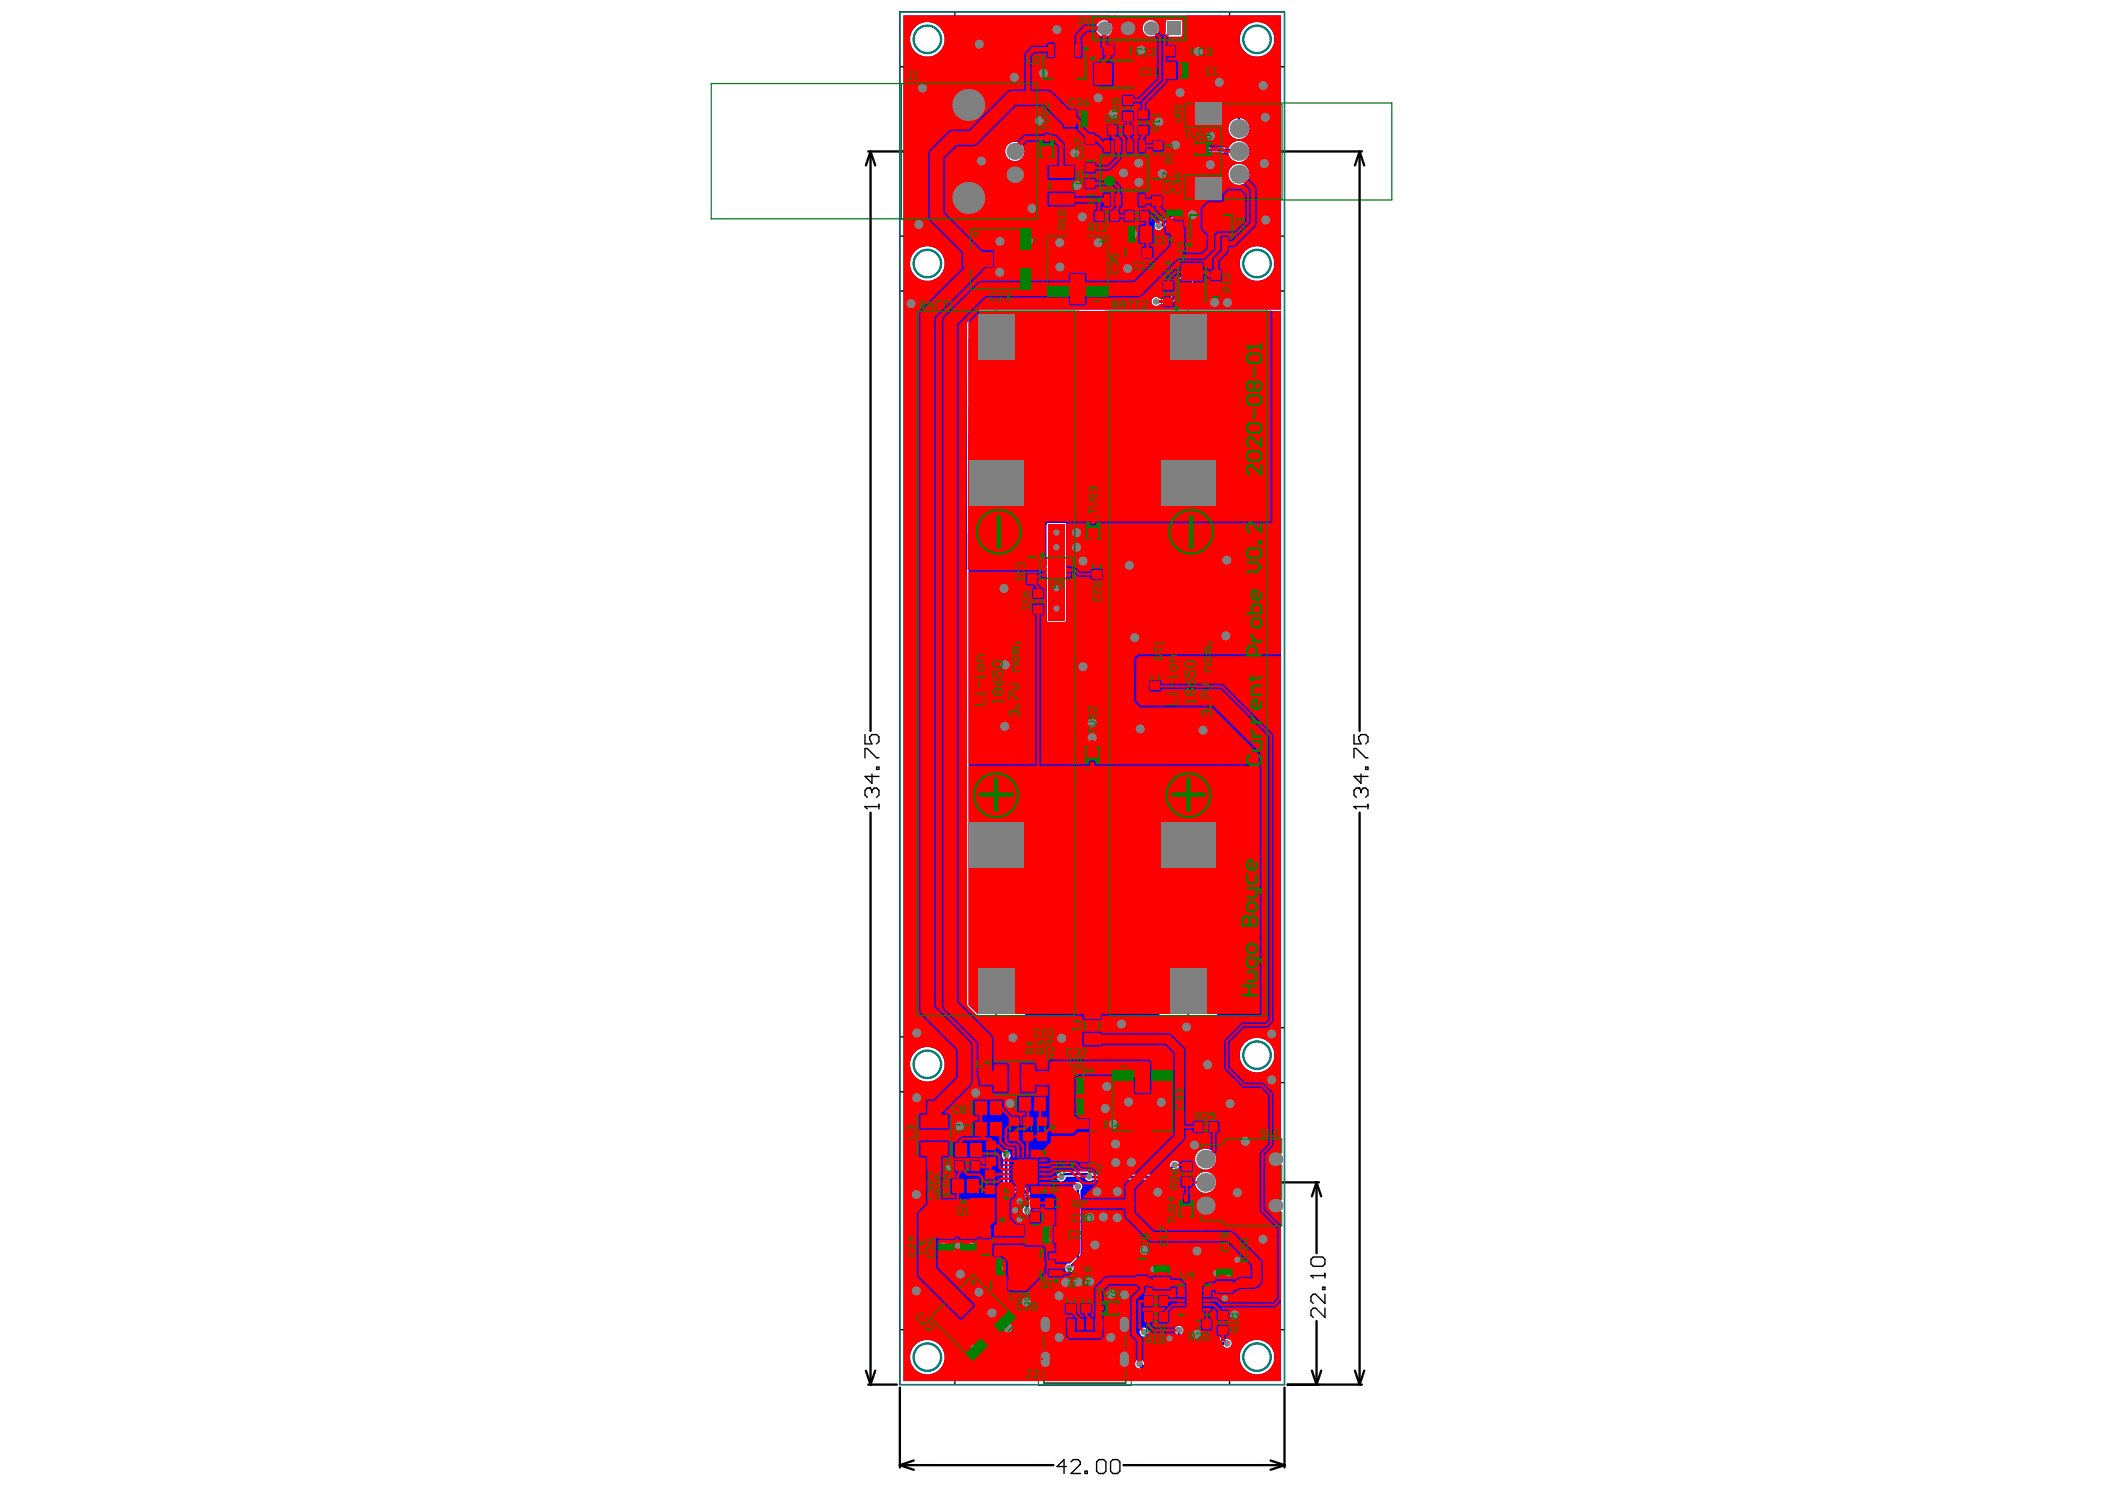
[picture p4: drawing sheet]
<svg xmlns="http://www.w3.org/2000/svg" width="297mm" height="210mm" viewBox="0 0 297 210" stroke-linecap="round" stroke-linejoin="round" font-family="sans-serif">
<g fill="none" stroke="#008000" stroke-width=".14">
<path d="M146.6 18.8h2.2v4.4h-2.2zM146.9 5.9h6.6v7.1h-6.6zM149.6 9.4h1.3M149.8 15.3h6.1v3h-6.1zM150.2 8.8v1.3M152.2 16.8h1.3M152.8 16.1v1.3M152.9 18.6h1.9v4h-1.9zM153.9 20v1.2M154.1 8.2h6.7v4.5h-6.7zM155.5 6.1h4v2h-4zM156.1 17.4h4v2h-4z"/>
<path d="M156.8 10.5h1.3M156.9 7.1h1.2M157.5 6.5v1.2M157.5 9.8v1.3M157.5 18.4h1.2M158.1 17.8v1.2M158.2 13.3h1.9v4h-1.9zM158.5 15.3h1.3M159.2 14.7v1.2M160.4 15.3h1.9v4h-1.9zM160.7 17.3h1.3M161.4 16.7v1.2"/>
<path d="M162.5 19.7h1.9v4h-1.9zM164 8.5h6.1v2.9h-6.1zM164.1 6.3h4v1.9h-4zM165.5 7.2h1.3M166.1 6.6v1.2M166.4 9.9h1.3M167 9.3v1.3M167.6 19.9h4.4v2.2h-4.4zM147 21h1.3M147.7 20.4v1.2M147.7 23.2h4.1v6h-4.1zM149.1 26.2h1.3"/>
<path d="M149.8 25.6v1.3M152.9 22.8h1.9v4h-1.9zM153.2 24.8h1.3M153.2 20.6h1.3M153.9 24.2v1.2M154.2 29.5h4v1.9h-4zM155.6 30.5h1.2M156.2 29.9v1.2M156.8 31.6h6.1v2.9h-6.1zM158 24.4h1.3M158.4 29.5h4.1v1.9h-4.1zM158.6 23.8v1.2"/>
<path d="M158.9 34.7h4v1.9h-4zM159.2 33h1.3M159.8 30.5h1.3M159.9 32.4v1.3M160.3 35.6h1.2M160.5 29.9v1.2M160.9 35v1.2M162.3 29.3v-4h1.9v4l-9.2 .1v-10h7.3v10M162.6 27.3h1.2M162.8 21.7h1.2M163.2 26.7v1.2M163.4 21.1v1.2"/>
<path d="M163.9 39.4h1.9v4h-1.9zM164.2 27.2h3v6h-3zM165.1 30.2h1.3M165.7 29.6v1.3M165.9 36.8h4.6v6.7h-4.6zM166.1 39h6.1v3h-6.1zM167.6 28.5h6.6v7.1h-6.6zM168.2 39.5v1.3M169.2 21h1.2M169.2 39.9v1.3M169.8 20.4v1.2M170.2 32h1.3"/>
<path d="M170.6 37.8h2v4h-2zM170.9 31.4v1.3M171 39.8h1.2M171.6 39.2v1.2M164.3 41.4h1.2M164.9 40.8v1.3M167.6 40.1h1.3M168.5 40.5h1.3M144.6 78.7h2v4h-2zM153.1 72.6h2.2v4.5h-2.2zM153.6 74.9h1.3M153.8 77.9h1.9v4h-1.9z"/>
<path d="M154.2 79.9h1.2M154.2 74.2v1.3M154.8 79.3v1.2M145 80.7h1.2M145.5 82.8h2v4h-2zM145.6 80.1v1.2M145.9 84.8h1.2M146.5 84.2v1.2M162.1 93.7h1.9v4h-1.9zM162.4 95.7h1.2M163 95v1.3M153 104.3h2.2v4.4h-2.2z"/>
<path d="M153.5 106.5h1.3M154.1 105.9v1.2M129.4 155h4.8v10.3h-4.8zM137.2 155h4.5v2.6h-4.5zM137.2 157.9h4.5v2.6h-4.5zM138 149.7h10.3v4.8h-10.3zM138.8 159.2h1.3M138.8 156.3h1.3M139.5 155.6v1.3M139.5 158.6v1.3M142.1 157.2h5.8v4h-5.8zM142.5 159.2h1.2"/>
<path d="M143.1 158.6v1.2M143.4 154.5v2.5h4.5v-2.5M144.1 157.2v4M144.4 159.2h1.3M145 158.6v1.2M145 155.8h1.3M145.7 155.1v1.3M146 157.2v4M146.4 159.2h1.2M147 158.6v1.2M149.2 154.7h6.1M151.6 156.1h1.3"/>
<path d="M151.6 153.2h1.3M152 157.6v2h4v-2h-6.8v-5.9h6.1v5.9M152.3 152.5v1.3M152.3 155.5v1.3M152.6 141.7h3v6h-3zM153.3 158.6h1.3M153.5 144.7h1.3M154 158v1.2M154.1 144.1v1.3M168.2 158h4v1.9h-4zM169.6 159h1.2M170.2 158.4v1.2"/>
<path d="M132.1 172.7h2.9v6.1h-2.9zM132.9 175.8h1.3M133.5 175.1v1.3M134 166.1h4.5v2.6h-4.5zM134.5 163.6h4v1.9h-4zM135.6 167.4h1.3M135.9 164.5h1.2M136 175.8h1.3M136 162.2h1.3M136.3 166.7v1.3M136.5 163.9v1.2M136.6 161.6v1.3"/>
<path d="M136.6 175.1v1.3M138.1 177.2h6.1v3h-6.1v-7.5h-2.9v6.1h2.9M138.1 173h2v4h-2M138.5 175h1.2M138.9 164.7v-4h1.9v4h-2v4h1.9v-4M138.9 160.9h-4.5v2.6h4.5M139.1 174.4v1.2M139.1 166.7h1.3M139.3 162.7h1.2M139.7 166.1v1.2M139.9 162.1v1.2M140.5 178.7h1.3"/>
<path d="M141.2 178.1v1.3M141.3 161.9h6.7v6.8h-6.7zM144 165.3h1.3M144.7 164.7v1.2M145.1 168.7h2v4h-2zM145.2 176.1h5.1v4.5h-5.1zM145.5 170.7h1.2M146.1 170.1v1.2M147.1 178.3h1.3M147.1 174.2h1.3M147.1 168.8h4v1.9h-4zM147.1 172.7v-1.9h4v1.9h-6.4v3h6.1v-3"/>
<path d="M147.8 173.6v1.3M147.8 177.7v1.3M148.5 171.8h1.3M148.5 169.7h1.3M149.1 169.1v1.2M149.1 171.1v1.3M160.2 177.6h1.9v4h-1.9zM160.5 179.6h1.2M161.1 179v1.2M162.4 176.1h3v6.1h-3zM163.3 179.1h1.3M163.9 178.5v1.3"/>
<path d="M166.3 168.3h2.2v4.5h-2.2zM166.5 163.6h1.9v4h-1.9zM166.8 170.5h1.2M166.8 165.6h1.3M167.4 169.9v1.3M167.5 165v1.2M171.3 176.6h3v6.1h-3zM172.1 179.6h1.3M172.8 179v1.3M174.6 177.9h1.9v4h-1.9zM175 179.9h1.2M175.6 179.3v1.3"/>
<path d="M139.9 180.3h4v2h-4zM141.3 181.3h1.3M141.9 180.7v1.2M146.5 185.4h13.1v10h-13.1zM150.2 181.6h1.9v4h-1.9zM150.5 183.6h1.2M151.1 182.9v1.3M152.3 181.6h1.9v4h-1.9zM152.6 183.6h1.3M153.3 182.9v1.3M154.5 183.4h4.4v2.2h-4.4zM156.1 184.5h1.2"/>
<path d="M156.7 183.9v1.3M161.1 182.6h4v1.9h-4zM161.1 184.9h4v1.9h-4zM161.6 188.4h3v6.1h-3zM162.5 191.4h1.2M162.5 183.6h1.2M162.5 185.8h1.2M163.1 182.9v1.3M163.1 185.2v1.3M163.1 190.8v1.3M165.6 188.4h2.9v6.1h-2.9zM165.8 181.1h5.4v4.5h-5.4z"/>
<path d="M166.4 191.4h1.3M167 190.8v1.3M167.2 185.9h4v1.9h-4zM167.9 183.4h1.3M168.5 182.7v1.3M168.6 186.8h1.2M169.2 186.2v1.2M169.4 188.4h3v6.1h-3zM170.3 191.4h1.3M170.9 190.8v1.3M171.6 184.6h1.9v4h-1.9zM171.9 186.6h1.2"/>
<path d="M172.5 186v1.2"/>
</g>
<g fill="none" stroke="#008000" stroke-width=".16">
<path d="M100.4 11.8h45.9v19.1h-45.9zM167.2 14.5h29.2v13.7h-29.2zM135.6 32.3h11.2v8.5h-11.2zM147.8 32h8.5v11.1h-8.5zM128.9 43.9h23.3v99.4h-23.3zM156.1 43.9h23.2v99.4h-23.2zM146.8 78.7h4.5v2.9h-4.5zM148 158.2h3.9v5.7h-3.9zM152 159.6h4.4v4.4h-4.4zM157 149.7h8.5v11.2h-8.5zM136.6 168.8h5.7v3.9h-5.7zM140.1 172.8h4.4v4.4h-4.4z"/>
<path d="M130.3 184.9l6.1-6 7.8 7.9-6 6z"/>
</g>
<g fill="none" stroke="#800080" stroke-width=".14">
<path d="M146.8 19.8h1.8v2.4h-1.8zM147.3 7.7h5.9v3.4h-5.9zM150.6 15.6h4.4v2.3h-4.4zM153.2 19.5h1.3v2.2h-1.3zM155.1 8.5h4.8v3.9h-4.8zM156.3 6.5h2.3v1.2h-2.3zM157 17.8h2.2v1.2h-2.2zM158.5 14.2h1.3v2.2h-1.3zM160.7 16.2h1.3v2.2h-1.3zM164.8 8.8h4.4v2.3h-4.4zM165 6.6h2.3v1.2h-2.3zM148.1 24h3.4v4.4h-3.4z"/>
<path d="M153.2 23.7h1.3v2.2h-1.3zM155.1 29.9h2.2v1.2h-2.2zM155.3 21.4h6.7v6h-6.7zM157.7 31.9h4.3v2.3h-4.3zM159.4 29.9h2.1v1.2h-2.1zM159.8 35h2.2v1.2h-2.2zM162.6 26.2h1.2v2.3h-1.2zM162.8 20.6h1.2v2.2h-1.2zM164.6 28h2.3v4.4h-2.3zM166.3 37.8h3.8v4.7h-3.8zM167 39.4h4.3v2.3h-4.3zM167.9 30.3h6v3.4h-6z"/>
<path d="M168.6 20.1h2.4v1.8h-2.4zM171 38.7h1.2v2.3h-1.2zM164.3 40.3h1.2v2.2h-1.2zM145 79.6h1.2v2.2h-1.2zM153.3 73.7h1.9v2.3h-1.9zM154.2 78.8h1.2v2.2h-1.2zM145.9 83.7h1.2v2.2h-1.2zM162.4 94.6h1.2v2.2h-1.2zM153.2 105.3h1.8v2.4h-1.8zM138.1 155.3h2.8v1.9h-2.8zM138.1 158.3h2.8v1.9h-2.8zM142.5 158.1h1.2v2.2h-1.2z"/>
<path d="M144.3 154.8h2.8v1.9h-2.8zM144.4 158.1h1.3v2.2h-1.3zM146.4 158.1h1.2v2.2h-1.2zM150.1 152h4.4v2.3h-4.4zM150.1 155h4.4v2.3h-4.4zM152.8 158h2.3v1.2h-2.3zM153 142.6h2.3v4.3h-2.3zM169.1 158.4h2.2v1.2h-2.2zM132.4 173.6h2.3v4.4h-2.3zM134.8 166.4h2.9v1.9h-2.9zM135.2 161.3h2.9v1.8h-2.9zM135.4 163.9h2.2v1.2h-2.2z"/>
<path d="M135.5 173.6h2.3v4.4h-2.3zM138.5 173.9h1.2v2.2h-1.2zM139 177.6h4.4v2.3h-4.4zM139.1 165.6h1.3v2.2h-1.3zM139.3 161.6h1.2v2.2h-1.2zM142 162.7h5.3v5.3h-5.3zM145.5 169.6h1.2v2.2h-1.2zM145.6 173h4.4v2.4h-4.4zM146.8 176.4h1.9v3.9h-1.9zM148 171.1h2.3v1.3h-2.3zM148 169.1h2.2v1.2h-2.2zM160.5 178.5h1.2v2.2h-1.2z"/>
<path d="M162.8 176.9h2.3v4.4h-2.3zM166.5 169.4h1.8v2.3h-1.8zM166.8 164.5h1.3v2.2h-1.3zM171.6 177.4h2.3v4.4h-2.3zM175 178.8h1.2v2.3h-1.2zM140.8 180.7h2.3v1.2h-2.3zM150.5 182.5h1.2v2.2h-1.2zM152.6 182.5h1.3v2.2h-1.3zM155.5 183.6h2.4v1.8h-2.4zM162 189.3h2.2v4.3h-2.2zM162 182.9h2.2v1.3h-2.2zM162 185.2h2.2v1.3h-2.2z"/>
<path d="M165.9 189.3h2.3v4.3h-2.3zM166.6 181.5h3.9v3.8h-3.9zM168.1 186.2h2.2v1.2h-2.2zM169.8 189.3h2.3v4.3h-2.3zM171.9 185.5h1.2v2.2h-1.2z"/>
</g>
<path d="M129.8 157.2h4.1v5.8h-4.1zM140.2 150h5.8v4.1h-5.8zM147.3 186.2h11.6v8.9h-11.6z" fill="none" stroke="#800080" stroke-width=".16"/>
<g fill="#800080">
<path d="M155.1 8.5h.6v3.9h-.6z" fill-rule="evenodd"/>
<path d="M166.3 41.9h3.8v.6h-3.8z" fill-rule="evenodd"/>
</g>
<g fill="none" stroke="#800080" stroke-width=".14">
<path d="M147.2 191.1a.32 .32 0 0 1 .4-.1 .32 .32 0 0 1 .2 .3v.9a.32 .32 0 0 1-.3 .3 .32 .32 0 0 1-.3-.3zM147.2 186.2a.32 .32 0 0 1 .4-.1 .32 .32 0 0 1 .2 .3v.9a.32 .32 0 0 1-.3 .3 .32 .32 0 0 1-.3-.3zM158.4 191.1a.32 .32 0 0 1 .3-.1 .32 .32 0 0 1 .3 .3v.9a.32 .32 0 0 1-.3 .3 .32 .32 0 0 1-.4-.3zM158.4 186.2a.32 .32 0 0 1 .3-.1 .32 .32 0 0 1 .3 .3v.9a.32 .32 0 0 1-.3 .3 .32 .32 0 0 1-.4-.3z"/>
<circle cx="152" cy="9" r=".65"/>
<circle cx="156.4" cy="26.2" r=".65"/>
<circle cx="169.1" cy="32.5" r=".65"/>
<circle cx="143.2" cy="166.8" r=".65"/>
<circle cx="167.7" cy="182.6" r=".65"/>
</g>
<g fill="none" stroke="#000" stroke-width=".19">
<path d="M127 1.7h54.3v193.6h-54.3zM134.7 5.5h.1M134.7 5.5a3.9 3.9 0 0 1-3.8 3.9h-3.9M134.7 1.7v3.8M173.5 5.5h.1M173.5 5.5a3.9 3.9 0 0 0 3.9 3.9h3.9M173.5 1.7v3.8M127 33.3h3.9a3.9 3.9 0 0 1 3.8 3.9 3.9 3.9 0 0 1-3.8 3.9h-3.9M181.3 33.3h-3.9a3.9 3.9 0 0 0-3.9 3.9 3.9 3.9 0 0 0 3.9 3.9h3.9M140.5 43.9v99.4M167.7 43.9v99.4M127 146.3h3.9a3.9 3.9 0 0 1 3.8 3.8 3.9 3.9 0 0 1-3.8 3.9h-3.9"/>
<path d="M181.3 145h-3.9a3.9 3.9 0 0 0-3.9 3.8 3.9 3.9 0 0 0 3.9 3.9h3.9M127 187.6h3.9a3.9 3.9 0 0 1 3.8 3.8v3.9M181.3 187.6h-3.9a3.9 3.9 0 0 0-3.9 3.8v3.9"/>
<circle cx="130.9" cy="5.5" r="1.94"/>
<circle cx="177.4" cy="5.5" r="1.94"/>
<circle cx="130.9" cy="37.2" r="1.94"/>
<circle cx="177.4" cy="37.2" r="1.94"/>
<circle cx="130.9" cy="150.1" r="1.94"/>
<circle cx="177.4" cy="148.8" r="1.94"/>
<circle cx="130.9" cy="191.4" r="1.94"/>
<circle cx="177.4" cy="191.4" r="1.94"/>
</g>
<g fill="none" stroke="#000" stroke-width=".33">
<path d="M122.5 21.4h19.1M122.8 21.4l.7 1.9M122.8 21.4l-.6 1.9M122.8 21.4v81.7M176.5 21.4h15.7M191.9 21.4l-.7 1.9M191.9 21.4v81.7M191.9 21.4l.6 1.9M122.8 114.6v80.7M191.9 114.6v80.7M171.8 166.8h14.3M185.8 166.8l.6 2"/>
<path d="M185.8 166.8l-.7 2M185.8 166.8v10M122.2 193.4l.6 1.9M122.5 195.3h4.1M123.5 193.4l-.7 1.9M127 195.7v11.3M181.3 195.7v11.3M181.7 195.3h10.5M185.1 193.4l.7 1.9M185.8 186.4v8.9M186.4 193.4l-.6 1.9M191.2 193.4l.7 1.9"/>
<path d="M192.5 193.4l-.6 1.9M127 206.7l2 .6M127 206.7h21.6M129 206l-2 .7M158.5 206.7h22.8M179.3 206l2 .7M181.3 206.7l-2 .6"/>
</g>
<g fill="none" stroke="#000" stroke-width=".2">
<path d="M122.1 113.8h.1M122.1 103.6v1.3h.9l-.3-.6v-.4l.3-.3h.7l.3 .3v.7l-.3 .3M122.1 113.8h1.9M122.1 113.8l.3 .3M122.1 106.9v-1.3h.3l1.3 1.3h.3M122.7 111.2h.1M122.7 111.2h-.3l-.3 .3v.6l.3 .4M122.7 111.2l.3 .3M123 111.5l.4-.3h.3l.3 .3v.6l-.3 .4M123 109.2v1.3l-.9-1h1.9M123 111.5v.3M123.7 108.2h.3v.3h-.3z"/>
<path d="M124 113.5v.6M191.1 113.8h.1M191.1 113.8h1.9M191.1 106.9v-1.3h.3l1.3 1.3h.3M191.1 103.6v1.3h1l-.4-.6v-.4l.4-.3h.6l.3 .3v.7l-.3 .3M191.1 113.8l.3 .3M191.7 111.2h.1M191.7 111.2h-.3l-.3 .3v.6l.3 .4M191.7 111.2l.4 .3M192.1 111.5l.3-.3h.3l.3 .3v.6l-.3 .4M192.1 109.2v1.3l-1-1h1.9M192.1 111.5v.3"/>
<path d="M192.7 108.2h.3v.3h-.3zM193 113.5v.6M185 179.9h.1M185 177.6l.3-.3h1.3l.4 .3v.7l-.4 .3h-1.3l-.3-.3zM185 179.9h2M185 179.9l.3 .4M187 179.6v.7M186.6 181.6h.4v.3h-.4zM187 182.6v1.3l-1.4-1.3h-.3l-.3 .3v.6l.3 .4M187 184.5v1.3l-1.4-1.3h-.3l-.3 .4v.6l.3 .3M150.5 206.9h-1.3l.9-1v2M151.1 206.2l.4-.3h.6l.3 .3v.3l-1.3 1.4h1.3"/>
<path d="M153.1 207.5h.3v.4h-.3zM155.1 205.9h.6l.4 .3v1.3l-.4 .4h-.6l-.4-.4v-1.3zM156.7 206.2l.3-.3h.7l.3 .3v1.3l-.3 .4h-.7l-.3-.4z"/>
</g>
<path d="M127 1.7h54.3v193.6h-54.3z" fill="none" stroke="#008080" stroke-width=".16"/>
<g fill="none" stroke="#008080" stroke-width=".33">
<circle cx="130.9" cy="5.5" r="1.94"/>
<circle cx="177.4" cy="5.5" r="1.94"/>
<circle cx="130.9" cy="37.2" r="1.94"/>
<circle cx="177.4" cy="37.2" r="1.94"/>
<circle cx="130.9" cy="150.1" r="1.94"/>
<circle cx="177.4" cy="148.8" r="1.94"/>
<circle cx="130.9" cy="191.4" r="1.94"/>
<circle cx="177.4" cy="191.4" r="1.94"/>
</g>
<path d="M168.7 39.5h1M168.7 41.6h1M162.1 190.9v1M164.1 190.9v1M166 190.9v1.1M168.1 190.9v1.1M169.9 190.9v1.1M172 190.9v1.1" fill="none" stroke="#c0c073" stroke-width=".26"/>
<g fill="none" stroke="#c0c073" stroke-width=".33">
<path d="M168.7 39.9v1.3M169.2 37.1l-.3-.3h-.6l-.4 .3v.4M169.6 39.9l-.7 .6M169.9 37.1l.3-.3h1v2h-1l-.3-.3zM168.7 40.3l.9 .9M162 184.7h1.9v1l-.3 .3h-1.3l-.3-.3zM162.4 191h1.3M162.9 186.7h.7l.3 .3v.7l-.3 .3h-.3l-.4-.3zM162.9 186.7l-.6 .6-.3 .7M163.1 191.2l.6 .6M163.3 191l-.9 .8M166.1 184.7h1.9v1l-.3 .3h-1.3l-.3-.3z"/>
<path d="M166.4 191h1.3M167 191.2l.7 .7M167.3 191l-.9 .9M167.7 186.7l.3 .3v.7l-.3 .3h-.7l-.3-.3v-.4l.3-.6h-.9v1.3M169.9 184.7h2v1l-.3 .3h-1.3l-.4-.3zM170.3 191h1.3M170.9 191.2l.7 .7M171.1 191l-.8 .9M171.9 187.7h-2l1-1v1.3"/>
</g>
<circle cx="167.9" cy="37.5" r=".16" fill="#c0c073"/>
<path d="M167.9 37.5l.4 .3M168.3 37.8h.3M168.3 37.8l-.4 .3v.4l.4 .3h.6l.3-.3" fill="none" stroke="#c0c073" stroke-width=".33"/>
<g fill="#00f">
<path d="M147.9 74h2.3v13.5h-2.3z"/>
<path d="M136.7 115.9h7.7v27.1h-6.4l-1.3-1.3z"/>
<path d="M163.8 115.9h7.8v27.1h-7.8z"/>
<path d="M136.7 45.1l1.2-1.2h6.5v27.5h-7.7z"/>
<path d="M163.8 43.9h7.8v27.5h-7.8z"/>
<path d="M127.5 2.2h29.2l.1 .1-.6 .6a1.17 1.17 0 0 0-1.5 1.1 1.17 1.17 0 0 0 1.4 1.1 1.17 1.17 0 0 0 .7-1.7l.7-.6h4.4v.1a1.17 1.17 0 0 0-.4 1.8 1.17 1.17 0 0 0 1.8 0 1.17 1.17 0 0 0-.4-1.8v-.1h1.5l.1 .1v2.1l.2 .2 2.1-.1v-2.2l.1-.1h5.2l.4 .4v4.2l1.9 2v7.3a1.5 1.5 0 0 0-.8 2.3 1.5 1.5 0 0 0 2.5 0 1.5 1.5 0 0 0-.9-2.3v-7.5l-.1-.3-1.8-1.8v-4.1l-.2-.3-.4-.4 .1-.1h8v41.5h-43.1l-1.2 1.2v96.8l1.5 1.5h6.4l.2-.2v-27.1l-.2-.2h-7.6l-.1-.2v-43.9h7.7l.2-.2v-27.5h19v27.5l.2 .2h7.8l.2-.2v-27.5h9v150.9h-53.3zM174.9 5.5a2.45 2.45 0 0 0 4.9 0 2.45 2.45 0 0 0-4.9 0zM128.4 5.5a2.45 2.45 0 0 0 4.9 0 2.45 2.45 0 0 0-4.9 0zM166.1 23.5l-.1 .3v5.4l-2.2 2.1a.65 .65 0 0 0-.9 .2 .65 .65 0 0 0 .2 .9 .65 .65 0 0 0 .9-.2l2.8-2.7v-5.5l2.4-2.4h4.2a1.5 1.5 0 0 0 2.1 1.1 1.5 1.5 0 0 0 .3-2.4 1.5 1.5 0 0 0-2.3 .5h-4.6zM141.8 21.4a1.4 1.4 0 0 0 2.8 0 1.4 1.4 0 0 0-2.8 0zM173.3 24.6a1.5 1.5 0 0 0 3 0 1.5 1.5 0 0 0-3 0zM174.9 37.2a2.45 2.45 0 0 0 4.9 0 2.45 2.45 0 0 0-4.9 0zM128.4 37.2a2.45 2.45 0 0 0 4.9 0 2.45 2.45 0 0 0-4.9 0zM162.7 42.1a.65 .65 0 0 0 0 .9 .65 .65 0 0 0 .9-.1h1.6l1.1-1 2-.1v-2.6h-2l-.1 1.6-1.3 1.3h-1.3a.63 .63 0 0 0-.9 0zM147.8 73.8l-.1 13.7 .2 .2h2.3l.3-.2v-13.5l-.3-.2zM163.7 115.8l-.1 27.2 .2 .2h7.8l.2-.2v-27.1l-.2-.2zM174.9 148.8a2.45 2.45 0 0 0 4.9 0 2.45 2.45 0 0 0-4.9 0zM128.4 150.1a2.45 2.45 0 0 0 4.9 0 2.45 2.45 0 0 0-4.9 0zM149.3 165.6a.66 .66 0 0 0 .2 1 .66 .66 0 0 0 .9-.6h2.7a.65 .65 0 0 0 .4 .6 .65 .65 0 0 0 .7-.2h9.8l.3-.1 1.3-1.3a.65 .65 0 0 0 .8-.6 .65 .65 0 0 0-.7-.7 .65 .65 0 0 0-.6 .7l-1.2 1.3h-9.6a1.14 1.14 0 0 0-.9-.4h-3.3zM168.6 163.5a1.5 1.5 0 0 0 3 0 1.5 1.5 0 0 0-3 0zM168.6 166.8a1.5 1.5 0 0 0 3 0 1.5 1.5 0 0 0-3 0zM141.5 162.5a.64 .64 0 0 0 .1 .9v3.6l1.2 1.2h1.4l.3 .3v1.7a.65 .65 0 0 0-.1 1 .65 .65 0 0 0 1 0 .65 .65 0 0 0-.1-1v-1.8l-.1-.3-.7-.7h-1.4l-.7-.7v-3.3a.65 .65 0 0 0 .1-.9 .65 .65 0 0 0-1 0zM151.6 166.9a.64 .64 0 0 0 .1 1v9.6l-.7 .7a.65 .65 0 0 0-.8 .6 .65 .65 0 0 0 .7 .7 .65 .65 0 0 0 .6-.8l.8-.8 .2-.2v-9.8a.65 .65 0 0 0 .1-1 .65 .65 0 0 0-1 0zM169.6 188.6v2h2.5l.2-.2v-.5h.4a.65 .65 0 0 0 .9 .1 .65 .65 0 0 0 0-1 .65 .65 0 0 0-.9 .1h-.4v-.4l-.2-.2zM161 187.5a.64 .64 0 0 0-.1 .7 .64 .64 0 0 0 .6 .3l.2 .2 .1 1.8h2.6v-1.9l-1.8-.1-.5-.5a.64 .64 0 0 0-.4-.7 .64 .64 0 0 0-.7 .2zM165.9 187.2a.64 .64 0 0 0 .1 1v.3l-.3 .1v.1v1.9h2.7v-2l-1.6-.1v-.3a.65 .65 0 0 0 .1-1 .65 .65 0 0 0-1 0zM174.9 191.4a2.45 2.45 0 0 0 4.9 0 2.45 2.45 0 0 0-4.9 0zM128.4 191.4a2.45 2.45 0 0 0 4.9 0 2.45 2.45 0 0 0-4.9 0zM160.3 191.9a.64 .64 0 0 0-.1 .7 .64 .64 0 0 0 .5 .4l.6 .7 .4 .1 .1 .5h.1h2.4h.1l.1-.5h1.2v.4l.2 .2h2.3l.2-.2v-.4h1.1v.4l.3 .2h2.3l.2-.2v-1.7l-.2-.2h-2.3l-.3 .2v.3h-1.1v-.3l-.2-.2h-2.3l-.2 .2v.3h-1.2v-.3l-.2-.3h-2.4a.32 .32 0 0 1-.5 .1 .64 .64 0 0 0-.4-.5 .64 .64 0 0 0-.7 .1z"/>
</g>
<path d="M155.8 4v-.2l1.5-1.4h14.9l.7 .6v4.2l1.9 2v8.9M174.8 21.4l-.2-.2h-5.6l-2.6 2.6v5.5l-2.5 2.6h-.4M167.3 40.3l-2.2 2.2h-2M142 162.9v3.9l.9 1h1.4l.6 .6v2.3M161.5 187.9l1.6 1.7M166.5 187.8l-.1-.1v1.3l.6 .6M173.2 189.5l-2.3 .1" fill="none" stroke="#00f" stroke-width=".39"/>
<path d="M152.1 167.4v10.3l-1.2 1.2M165.8 164.3l-1.8 1.7h-10.2l-.4-.4h-3.3l-.3 .4" fill="none" stroke="#00f" stroke-width=".33"/>
<path d="M160.8 192.4l.9 .9h9.2" fill="none" stroke="#00f" stroke-width=".65"/>
<g fill="#808080">
<circle cx="163.5" cy="31.9" r=".44"/>
<circle cx="168.9" cy="188.2" r=".65"/>
<circle cx="155.7" cy="171.7" r=".65"/>
<circle cx="145.4" cy="164.6" r=".44"/>
<circle cx="145.4" cy="166" r=".44"/>
<circle cx="143.9" cy="164.6" r=".44"/>
<circle cx="143.9" cy="166" r=".44"/>
<circle cx="169" cy="184.4" r=".33"/>
<circle cx="168" cy="183.7" r=".33"/>
<circle cx="169" cy="183.1" r=".33"/>
<circle cx="168" cy="182.4" r=".33"/>
<circle cx="173.1" cy="79" r=".65"/>
<circle cx="159.4" cy="79.7" r=".65"/>
<circle cx="152.8" cy="94" r=".65"/>
<circle cx="160.1" cy="89.9" r=".65"/>
<circle cx="173" cy="89.7" r=".65"/>
<circle cx="169.8" cy="103" r=".65"/>
<circle cx="160.9" cy="102.8" r=".65"/>
<circle cx="141.8" cy="102.5" r=".65"/>
<circle cx="141.8" cy="93.8" r=".65"/>
<circle cx="141.7" cy="83" r=".65"/>
<circle cx="154.1" cy="104" r=".65"/>
<circle cx="165.8" cy="164.3" r=".44"/>
<circle cx="149.8" cy="166" r=".44"/>
<circle cx="152.1" cy="167.4" r=".44"/>
<circle cx="153.7" cy="165.9" r=".44"/>
<circle cx="154.1" cy="102" r=".65"/>
<circle cx="152.8" cy="79.1" r=".65"/>
<circle cx="151.9" cy="77.2" r=".65"/>
<circle cx="151.9" cy="75.1" r=".65"/>
<circle cx="149.1" cy="85.8" r=".44"/>
<circle cx="149.1" cy="83" r=".44"/>
<circle cx="149.1" cy="80" r=".44"/>
<circle cx="149.1" cy="77.2" r=".44"/>
<circle cx="149.1" cy="75.1" r=".44"/>
<circle cx="160.8" cy="192.4" r=".44"/>
<circle cx="161.5" cy="187.9" r=".44"/>
<circle cx="166.4" cy="187.7" r=".44"/>
<circle cx="143.9" cy="172" r=".44"/>
<circle cx="143.9" cy="169.4" r=".44"/>
<circle cx="143.2" cy="170.7" r=".44"/>
<circle cx="173.2" cy="189.5" r=".44"/>
<circle cx="150.9" cy="178.9" r=".44"/>
<circle cx="163.1" cy="42.5" r=".44"/>
<circle cx="160.7" cy="23" r=".65"/>
<circle cx="160.7" cy="25.7" r=".65"/>
<circle cx="170.8" cy="23.2" r=".65"/>
<circle cx="170.8" cy="19.2" r=".65"/>
<circle cx="165.9" cy="20.5" r=".65"/>
<circle cx="164" cy="24.5" r=".65"/>
<circle cx="168.3" cy="30.3" r=".65"/>
<circle cx="171.4" cy="42.7" r=".65"/>
<circle cx="173.2" cy="42.7" r=".65"/>
<circle cx="152" cy="26.2" r=".65"/>
<circle cx="159.8" cy="33" r=".65"/>
<circle cx="159.1" cy="37.9" r=".65"/>
<circle cx="149.6" cy="37.7" r=".65"/>
<circle cx="141.1" cy="34" r=".65"/>
<circle cx="141.1" cy="38.4" r=".65"/>
<circle cx="149.5" cy="34.2" r=".65"/>
<circle cx="145.1" cy="34" r=".65"/>
<circle cx="129.7" cy="31.7" r=".65"/>
<circle cx="128.6" cy="42.8" r=".65"/>
<circle cx="129.4" cy="145.7" r=".65"/>
<circle cx="129.4" cy="154.8" r=".65"/>
<circle cx="145.6" cy="29.4" r=".65"/>
<circle cx="151.7" cy="21.6" r=".65"/>
<circle cx="146.7" cy="17" r=".65"/>
<circle cx="157.1" cy="16.1" r=".65"/>
<circle cx="163.5" cy="17.2" r=".65"/>
<circle cx="166.5" cy="13.1" r=".65"/>
<circle cx="169.1" cy="7.3" r=".65"/>
<circle cx="161" cy="7.1" r=".65"/>
<circle cx="155" cy="13.8" r=".65"/>
<circle cx="147.2" cy="10.3" r=".65"/>
<circle cx="149.1" cy="4.2" r=".65"/>
<circle cx="143.1" cy="10.9" r=".65"/>
<circle cx="138.5" cy="22.7" r=".65"/>
<circle cx="152.7" cy="30.6" r=".65"/>
<circle cx="158.5" cy="24.4" r=".65"/>
<circle cx="155" cy="34.2" r=".65"/>
<circle cx="130.2" cy="12.4" r=".65"/>
<circle cx="138.2" cy="6.2" r=".65"/>
<circle cx="178.3" cy="12.1" r=".65"/>
<circle cx="172.1" cy="11.6" r=".65"/>
<circle cx="178.5" cy="16.6" r=".65"/>
<circle cx="178.6" cy="31" r=".65"/>
<circle cx="178.4" cy="23.1" r=".65"/>
<circle cx="157.7" cy="168.1" r=".65"/>
<circle cx="154.8" cy="168.1" r=".65"/>
<circle cx="157.6" cy="171.8" r=".65"/>
<circle cx="153.8" cy="171.7" r=".65"/>
<circle cx="159.6" cy="164" r=".65"/>
<circle cx="157.4" cy="164" r=".65"/>
<circle cx="156.2" cy="153.3" r=".65"/>
<circle cx="156" cy="156.4" r=".65"/>
<circle cx="157.1" cy="158.6" r=".65"/>
<circle cx="157.4" cy="161.4" r=".65"/>
<circle cx="163.9" cy="155.5" r=".65"/>
<circle cx="154.5" cy="175.6" r=".65"/>
<circle cx="147.7" cy="173.4" r=".44"/>
<circle cx="147.7" cy="174.9" r=".44"/>
<circle cx="133.1" cy="175.7" r=".44"/>
<circle cx="135.2" cy="175.7" r=".44"/>
<circle cx="137.1" cy="175.7" r=".44"/>
<circle cx="141.1" cy="178.9" r=".44"/>
<circle cx="133.8" cy="164.8" r=".44"/>
<circle cx="142" cy="162.9" r=".44"/>
<circle cx="142.5" cy="155.7" r=".65"/>
<circle cx="165" cy="188.8" r=".44"/>
<circle cx="174.2" cy="185.5" r=".65"/>
<circle cx="172.8" cy="183.1" r=".44"/>
<circle cx="174.6" cy="177.7" r=".44"/>
<circle cx="173.4" cy="179.6" r=".44"/>
<circle cx="171.6" cy="179.6" r=".44"/>
<circle cx="162.8" cy="179.1" r=".44"/>
<circle cx="164.3" cy="179" r=".44"/>
<circle cx="161.5" cy="176.4" r=".65"/>
<circle cx="168.9" cy="176.5" r=".65"/>
<circle cx="153.8" cy="180.8" r=".65"/>
<circle cx="152.1" cy="180.9" r=".65"/>
<circle cx="150.4" cy="180.9" r=".65"/>
<circle cx="149.4" cy="182.8" r=".65"/>
<circle cx="149.5" cy="188.7" r=".65"/>
<circle cx="156.7" cy="188.7" r=".65"/>
<circle cx="158.7" cy="182.7" r=".65"/>
<circle cx="156.8" cy="182.6" r=".65"/>
<circle cx="135.5" cy="179.7" r=".65"/>
<circle cx="138.1" cy="182.3" r=".65"/>
<circle cx="140" cy="185.2" r=".65"/>
<circle cx="142.2" cy="187.3" r=".65"/>
<circle cx="144.8" cy="183.7" r=".65"/>
<circle cx="137.5" cy="190.3" r=".65"/>
<circle cx="129.3" cy="182.1" r=".65"/>
<circle cx="129.3" cy="168.5" r=".65"/>
<circle cx="159.3" cy="155.5" r=".65"/>
<circle cx="149.8" cy="146.5" r=".65"/>
<circle cx="142.9" cy="146.4" r=".65"/>
<circle cx="158.3" cy="144.5" r=".65"/>
<circle cx="167.4" cy="144.9" r=".65"/>
<circle cx="163.4" cy="168.2" r=".65"/>
<circle cx="168.6" cy="161.5" r=".65"/>
<circle cx="170.4" cy="150.2" r=".65"/>
<circle cx="173.6" cy="155.7" r=".65"/>
<circle cx="175.7" cy="161" r=".65"/>
<circle cx="174.6" cy="168.2" r=".65"/>
<circle cx="178.2" cy="174.8" r=".65"/>
<circle cx="179.4" cy="145.9" r=".65"/>
<circle cx="179.4" cy="152.3" r=".65"/>
<circle cx="144.9" cy="170.7" r=".44"/>
<circle cx="137.7" cy="154.2" r=".65"/>
<circle cx="135.4" cy="158.8" r=".65"/>
<circle cx="162.4" cy="4" r=".97"/>
</g>
<path d="M147.5 186.4v.9M147.5 191.3v.9M158.7 186.4v.9" fill="none" stroke="#808080" stroke-width="1.3"/>
<g fill="#808080">
<circle cx="143.2" cy="21.4" r="1.16"/>
<circle cx="143.2" cy="24.6" r="1.16"/>
</g>
<path d="M158.7 191.3v.9" fill="none" stroke="#808080" stroke-width="1.3"/>
<g fill="#808080">
<circle cx="155.8" cy="4" r=".97"/>
<circle cx="174.8" cy="24.6" r="1.29"/>
<circle cx="174.8" cy="21.4" r="1.29"/>
<circle cx="174.8" cy="18.1" r="1.29"/>
<circle cx="170.1" cy="170.1" r="1.29"/>
<circle cx="170.1" cy="166.8" r="1.29"/>
<circle cx="159.1" cy="4" r=".97"/>
<circle cx="180" cy="170.1" r=".97"/>
<circle cx="170.1" cy="163.5" r="1.29"/>
<circle cx="136.6" cy="27.9" r="2.26"/>
<circle cx="136.6" cy="14.8" r="2.26"/>
<circle cx="180" cy="163.5" r=".97"/>
</g>
<g fill="#808080">
<path d="M164.7 3h1.9v2h-1.9z" fill-rule="evenodd"/>
<path d="M163.8 115.9h7.8v6.5h-7.8z" fill-rule="evenodd"/>
<path d="M165.1 136.6h5.2v6.4h-5.2z" fill-rule="evenodd"/>
<path d="M136.7 115.9h7.7v6.5h-7.7z" fill-rule="evenodd"/>
<path d="M138 136.6h5.1v6.4h-5.1z" fill-rule="evenodd"/>
<path d="M163.8 64.9h7.8v6.5h-7.8z" fill-rule="evenodd"/>
<path d="M136.7 64.9h7.7v6.5h-7.7z" fill-rule="evenodd"/>
<path d="M168.7 25h3.7v3.3h-3.7z" fill-rule="evenodd"/>
<path d="M165.1 44.3h5.2v6.4h-5.2z" fill-rule="evenodd"/>
<path d="M138 44.3h5.1v6.4h-5.1z" fill-rule="evenodd"/>
<path d="M168.7 14.5h3.7v3.2h-3.7z" fill-rule="evenodd"/>
</g>
<g fill="#00f">
<path d="M166.5 39.4h1.6v2.3h-1.6z" fill-rule="evenodd"/>
<path d="M165.9 188.7h2.3v1.7h-2.3z" fill-rule="evenodd"/>
<path d="M161.9 188.7h2.4v1.7h-2.4z" fill-rule="evenodd"/>
<path d="M165.9 192.5h2.3v1.7h-2.3z" fill-rule="evenodd"/>
<path d="M161.9 192.5h2.4v1.6h-2.4z" fill-rule="evenodd"/>
<path d="M169.8 188.7h2.3v1.7h-2.3z" fill-rule="evenodd"/>
<path d="M169.8 192.5h2.3v1.7h-2.3z" fill-rule="evenodd"/>
<path d="M170.2 39.4h1.7v2.3h-1.7z" fill-rule="evenodd"/>
</g>
<g fill="#f00">
<path d="M169.9 181.9h.9v.8h-.9z"/>
<path d="M147.9 74h2.3v13.5h-2.3z"/>
<path d="M166.2 181.9h1v.8h-1z"/>
<path d="M130.9 155.3h1.9v1.9h1v2h-3.9v-2h1z"/>
<path d="M141.3 175.6h3.1l.3 .3h2.4l.3 .2v3.4l-2.6 2.6h-2l-.5-.5v-3.5l-1-1z"/>
<path d="M170.5 28.5h2l.2-.1v-.9l.6-.6h1.7l.7 .6v3.6l-1.5 1.5h-4v-3.7z"/>
<path d="M129.9 161.1h3.9v1.9h-1v2h-1.9v-2h-1z"/>
<path d="M144.1 150.1h1.9v1h2v1.9h-2v1h-1.9z"/>
<path d="M140.6 167.4l.7-.7h1.4l.5 .5v1.4l-.7 .7v2.6l1 1v.4l-.8 .8h-1.9l-.2-.1z"/>
<path d="M138.3 151.1h1.9v-1h2v3.9h-2v-1h-1.9z"/>
<path d="M145.6 162.2h1.6l1.9-2h2.5l.5-.4h.4v4.1h-.5l-.2-.2h-3.5l-.4-.4h-2.2l-.1-.1z"/>
<path d="M146.4 151.1h1.7v-1.3l.1-.1h13.9l.2 .2v2.2h-2.1l-.6-.5h-7.6l-.4 .4v5.3l.6 .6h.8v1.3h-.9l-.7 .7h-2.9l-.4-.5v-6.4h-1.7z"/>
<path d="M145.6 167.3h5.6l1.2 1.2v8.3l-1.3 1.3h-2.1v-9.2l-.4-.5h-3z"/>
<path d="M129.6 171.1l2-1.9h8.1l.6 .5v2.7l-.6 .5v1.6h-7.4l-.2 .2v4.2l5.3 5.3-1.8 1.8-6-6z"/>
<path d="M136.7 108.1h41.1v34.9h-39.8l-1.3-1.3z"/>
<path d="M136.7 80.6h10v.2l-.3 .1h-1.6l-.1 1.5 .2 .2h.8l.2 .2-.3 .3v1.2l.2 .2 1.5-.1 .1-1.3-.3-.2a.29 .29 0 0 1-.3-.3l-.4-.3v-.5l.4-.2 .9 .1 .1 6h2.4l.3-.2v-5.7l.1-.2h.7l.1-.7 .2-.1 .5 .5 1.8 .1 .1 .3 .1 .1 1.5-.1v-1.3l-.2-.2h-1.3l-.1 .1-.1 .3h-1.5l-.6-.6-1.3-.1v-5.9l.1-.2h3.2v.3h.7h.2v-.3l24.8-.1v-29.8h1.3v48.4h-20.2l-.5 .5v6.2l.8 .8h10.1l6.6 6.6v1.4h-23v-.3l-.2-.2h-.7l-.1 .5h-6.7v-21.1l.4-.1 .1-.1v-1.2l-.3-.2h-1.3l-.2 .2v1.2l.1 .1 .4 .1v21.1h-9.4z"/>
<path d="M136.7 45.6l1.7-1.7h40.9v29.7h-31.8v6.8h-10.8l-.2-.1z"/>
<path d="M127.5 2.2h53.3v41.5h-42.4l-1.9 1.9-.2 34.7 .1 .2 .1 61.2 1.3 1.5h14.9v.5l.3 .2h2.3l.2-.2v-.5h22.4v-36.9l-6.7-6.8h-10.2l-.7-.6v-6l.4-.3h20.1v80l-.2 .1-2.1-2.1v-7.7l1.1-1.1 .1-.3v-7.3l-1.5-1.4-2.5-.1-2.2-2.2v-3.4l2.1-2.1 3.3-.1 .7-.6 .1-.3v-40.4l-7.2-7.1h-8.6l-.1-.5h-.1h-1.3l-.2 .2v1.1l.2 .2h1.3h.1l.1-.3h8.3l6.8 6.7v40l-.4 .3h-3.3l-2.4 2.4-.2 .3v3.8l.2 .2 2.5 2.5 2.6 .1 1 1v6.9l-1.1 1.1-.1 .2v8l.1 .3 2.3 2.4v9.7l-.6 .6h-7.1l-.7-.6-.6-.1-.1-.1v-.7h.3l.1 .3h.1h2.3h.2l.1-.3 .4-.1 .3-.3h1.3a1.61 1.61 0 0 0 2-1v-2.6l-.1-.4-4.1-4.1-.4-.1h-10.7l-2.6-2.6v-3.3l6.7-6.7 .2-.4 .1-1.2h1v.4h.2h1.2l.2-.2v-1.3l-.2-.2h-1.2l-.2 .1v.4h-1l-.1-10.6-.2-.4-1.6-1.6-.4-.2-9.5-.1-.2-.2h-2.3l-.3 .2v1.7l.3 .2h2.3l.2-.2h8.9l1.2 1.2v11.4l-6.8 6.8-.2 .6v1.6h-5.7v-.2l1.9-2 .1-1.2-.1-.3-.7-.6h-1.3l-.5-.5 .1-.1h1.2l.2-.2v-4.1l-.1-.2 .1-.4v-1.3l-.2-.2h-1.3l-.5-.5v-5.1l.3-.3h7.5l.4 .4v2.1l2.3 .1 .2-.3v-4.2l-.4-.4h-13.9l-.3 .3v1.1h-1.6v-.8l-.3-.2-2 .1v4.2h2l.3-.2v-.7h1.6v1.2l-.2 .1h-1.8l-.1 .1-.4-.1h-1.8v2.3h1.1v.4l-.5 .1v.2v1.1h-.1l-.1-.1-.1-1.2-1.1-.1-1.2-1.1v-1.1h-4.2l-.1 2.1 .2 .2h.5v.7h-.5l-.2 .2v1.9l-1.6 .1-.4 .4-.2 .3-.5 .1-.1 2.1 .2 .2h1.7l.2-.1 .3 .1h1.7l.3-.2 .1 .1v1l-.6-.1-.1-.5h-.1h-1.3l-.1 1.5-.1 .1-.5-.5-.1-1.1h-1.4l-.1 1.5 .2 .3v.7h-.5l-.2 .2v1.9l.2 .3h.5v.4h-1.8v-5.7h.8l.2-.3-.1-2h-4.2v2l.2 .3h.7l.1 6.5-1.3 1.3v8.9l6 6.1h.3l1.9-1.9-5.3-5.4v-3.8l2.4-.1h.2v-.2h.4v.2h.2h2.3h.2v-.2h.3l.1 .1h1.3l.4-.3h4.4v-1.7l-.9-.1-.9-.9v-2.4l.7-.7v-1.3a.5 .5 0 0 0-.3-.5l-.1-.1a.38 .38 0 0 1-.1-.5l-.1-.4 .1-.9a.6 .6 0 0 1 .2-.8l.3-.1v-.4l.1-.2h.5l.3 .1 .4-.1 .3 .1 .3-.1 .3 .1a.55 .55 0 0 1 .7 0 .55 .55 0 0 1 .1 .7l.1 .3-.1 .4 .1 .3-.1 .3 .1 1a.54 .54 0 0 1-.3 .5 .54 .54 0 0 1-.6-.1l-.2 .1h-.3a.37 .37 0 0 0-.5 .3v1.5l.6 .6v.5l-.1 .1a.65 .65 0 0 0-.8 .6 .65 .65 0 0 0 .8 .6l.1 .1 .1 1.1 1.5 .1 .2-.2-.1-1.5h-1.1l-.2-.2 .1-.2h1.1h.1l.1-.4h.3v.3l.2 .2h1.2l.1 .1v2.1l-.2 .1v.1v2.4v.1l.2 .1v.9l-.9 .1-.1 .9 .2 .2h.8v.4l.2 .2h1.3l.1 .2-.1 .5h-.2h-2.2l-.1 1 .2 .2h2l.2-.3h.5a1.33 1.33 0 0 0 .8-1.3l-.2-.4 1.3-1.4v-6.1h6a1.37 1.37 0 0 0 .2 1.2l3.2 3.1 .3 .3h10.9l3.3 3.3v1.5h-1.6l-.6 .4-.4-.1h-2.3l-.1 .1-.1 .3-1.1 .1a1.53 1.53 0 0 0-.7 1.5v2.4v.2l.4 .1v.9h-.5v.2v1.3l.2 .2 1.3-.1 .1-1.4-.1-.2h-.3v-.9l.3-.1 .1-.4h.2l.4 .4v1.2l1.5 .1 .2-.2-.1-1.3-.8-.1-.2-.1 .1-.2h7.4l.3-.1 .5-.5h.2v11h-53.3zM161.6 3.2a1.17 1.17 0 0 0-.2 1.5 1.17 1.17 0 0 0 1.5 .4l.4 .4v5.6l-2.7 2.7h-.6v-.4h-.2h-1.3l-.2 .2v1.2l.2 .2h1.3l.2-.1v-.3h.8l.2 .1v.7l-.4 .1-.1 .1v1.2l.2 .2 1.5-.1v-1.3v-.1l-.4-.1v-.8l2.8-2.8 .1-.5h1.3l.2-.2v-2.5h-1.5v-.5l1.2-.1 .1-1.4-.2-.2h-1.1v-.9l.4-.3 1.7-.1v-2.2h-2.2l-.1 1.7-.4 .4h-.2l-.5-.5a1.17 1.17 0 0 0-.3-1.5 1.17 1.17 0 0 0-1.5 .2zM174.9 5.5a2.45 2.45 0 0 0 4.9 0 2.45 2.45 0 0 0-4.9 0zM128.4 5.5a2.45 2.45 0 0 0 4.9 0 2.45 2.45 0 0 0-4.9 0zM144.7 7.4l-.2 .3v4.9h-1.6l-.6 .2-5.6 5.5h-2.2l-.5 .1-2.7 2.6-.2 .3-.1 .6v8.9l.3 .5 4.4 4.4v1.9l.1 .2-5.8 5.8-.2 .2-.1 .6v98l.1 .6 .2 .2 4.9 4.9v3.8l-3.1 3.2h-1.1l-.1 1.9h-.7l-.2 .2v2l.2 .2 4-.1 .1-2.1-.2-.2h-.4l-.1-.1 3.6-3.6 .2-.3 .2-.6v-4.8l-.2-.6-5.1-5.1v-97l6.8-6.8 .2-.3h1l.2-.2v-2.2l-1.6-.1-5.3-5.3v-7.7l1.7-1.7h2.2l.6-.1 5.5-5.5h3.9l2.7 2.6 .1 .5 1.8 .1 1.2 1.2 .1 1h1.4l.3-.1 .8 .7v.4l.2 .2h.9l.1-1.8h.1l.3 .1v1.5l.2 .2v.5l-1.1 1.2h-1.6v-.3l-.2-.1-1.4 .1v1.4l1.4 .1 .2-.1v-.3h1.9l1.5-1.5 .1-.3v-.7l.2-.2v-1.6l-.6-.7v-1.5h-1.5l-.1 1.4 .4 .4-.1 .1-.9 .1-.6-.5-.3-.1v-.2l-.9-.1-.8-.8v-.5l-.2-.3-.8-.9-.1-.7-.9-.1-2.7-2.6-.6-.2h-2.1v-4.6l.5-.5h1.6l.1 .7h1v-2.2h-.9h-.1l-.1 .4-2.1 .1zM151.8 4.7l-.1 .3-.1 1.2v2h1.1v-2.9l.7-.8h1.4l.5 .5v1.5l.3 .5 .1 1a.86 .86 0 0 0-.5 .8h-.8l-.2 .2 .1 3.1 2.7 .1 .2-.3v-2.9l-.2-.2h-.3l-.1-.2a.72 .72 0 0 0 .4-.6l.2-.1 .1-.2v-1.2l-.2-.3h-.7v-1.2a1.17 1.17 0 0 0 .3-1.8 1.17 1.17 0 0 0-1.9 .3h-1.8zM173.3 18.1a1.5 1.5 0 0 0 3 0 1.5 1.5 0 0 0-3 0zM142.2 20.4a1.37 1.37 0 0 0 0 1.9 1.37 1.37 0 0 0 1.8 .2 1.37 1.37 0 0 0 .3-1.9l.6-.6h2.3l.2 .2h.5l.3-.2h.4l.6 .7v2.6h-1.3v2h3.8v-2h-1.4l-.1-3-1.2-1.3h-.8l-.3-.3h-.5l-.2 .3h-2.5l-.4 .1-.9 .9a1.32 1.32 0 0 0-1.2 .4zM170.6 20.6v.8l1.3 .1 .4-.1 .3 .3 .8 .1a1.5 1.5 0 0 0 2.3 .8 1.5 1.5 0 0 0 0-2.5 1.5 1.5 0 0 0-2.3 .9h-.5l-.5-.4zM160.6 17.7l-.1 1.3 .2 .4v.1l-.2 .3 .1 1.8h1l.1-.6h.9v.3l.2 .1 1.4-.1v-1.4l-1.4-.1-.2 .1v.3h-.9l-.1-.6 .2-.4 .4-.1v-.1v-1.3zM158.4 15.6l-.1 1.3 .2 .3h.3v.3l-.3 .1-.1 .1v1.3l.1 .2 .3 .2 .1 .2v1.8l.2 .2h.8l.2-.2v-1.6l-.3-.4 .2-.4v-1.3v-.1l-.4-.1v-.3l.4-.1v-.2v-1.1l-.2-.2zM133.3 44.5l-.2 .2-.2 .6v96.4l.2 .6 .2 .3 4.5 4.5v4.6l.3 .7v.8l1.9 .1v.7l.2 .2h2l.2-.2-.1-4-2.1-.1v-3.2l-.2-.6-4.7-4.8v-95.5l3.8-3.8h11.7l.1 1 2.2 .1 .2-.3v-.8h7.2l.5-.2 5.2-5.1h3.6l.3-.1 1.1-1.1 .2-.1 .1-2.3 .4-.3h2.5l1.5-1.7v-3.6l-.9-.9h-1.7l-.8 .8v.8l-.2 .1-1.9 .1-1 1v2.9l.9 .8v1.8l-.8 .7h-2.1l-.2-.1 .1-3.1-.2-.7-.1-.6-1.2-.1-1.8-1.8 .1-.2-.1-1.4-1.4-.1-.2 .1v.3h-.7l-.1-.7h-.9l-.2 .2 .1 1.8 .9 .1 .1-.1 .1-.3h.7v.3h.5l.1 .5 1.4 1.4-.1 1.8 .3 .2h.4v1.5l-5 5h-6.7v-1l-2.3-.1-.2 .2v.9h-12.5l-.5 .4zM147.9 27.1l-.1 1.8 .2 .2h3.5h.2v-.4h3v.9l-.4 .1v.1v1.3l.2 .2h1.3l.1-1.5-.1-.1-.3-.1v-.4l1.1 .1 .2-.3v-1.6l-.2-.2h-1v.5h-3.9v-.5l-.2-.2zM153.1 25.2l-.1 1.3 .2 .2h1.3l.2-.1v-.3h2.4l.3 .3v.6l-.2 .2 .1 1.8-.4 .4-.4 .1v.1v1.5h1.4h.1l.1-.4h.5v.4h.2h1.3v-1.6l-1.3-.1-.2 .1v.4h-.5l-.1-.4 .1-.4 .3-.3v-1.6l-.2-.2v-.9l-.6-.7-.3-.1h-2.6v-.3l-.2-.1zM160.8 29.7v1.6h.7v.4h-.6l-.2 .2v2.3l.2 .2h.6v.4h-.4v.2v1.3l.2 .2h1.3l.2-.2v-1.3l-.1-.2h-.4v-.4h.4l.1-.2v-2h.1a.66 .66 0 0 0 1.1 .1 .66 .66 0 0 0-.2-1l-1.2-1.2a.34 .34 0 0 1-.3-.4zM173.8 23.5a1.49 1.49 0 0 0-.2 1.9 1.49 1.49 0 0 0 1.8 .5l.9 .9v4.5l-2.5 2.5h-.4v-.4l-.2-.2-.9 .1-.1 2-1.1 1.1v1.5l-.4 .1-.2-.1-.6-.1v-.7l-.2-.2-3.1 .1-.1 1h-.6l-.3 .1-1 1-.1 .4-.4 .1-.1 1.3 .2 .2h1.5v-1.3l-.3-.4 .6-.6h.5v.8l.2 .2h3l.2-.2v-.6l.2-.1a.74 .74 0 0 0 .6 .4l.1 .3h.2h1.4l.1-1.5-.1-.1-.3-.1v-1.1l1.2-1.2 .1-.7h.6l.4-.2 2.9-2.9v-5.2l-.1-.4-1-1a1.49 1.49 0 0 0-.5-1.8 1.49 1.49 0 0 0-1.9 .1zM174.9 37.2a2.45 2.45 0 0 0 4.9 0 2.45 2.45 0 0 0-4.9 0zM128.4 37.2a2.45 2.45 0 0 0 4.9 0 2.45 2.45 0 0 0-4.9 0zM162.7 42.1a.65 .65 0 0 0 0 .9 .65 .65 0 0 0 .9-.1h.4l.1 .4h.1h1.3l.2-.2v-1.3l-1.5-.1-.1 .1-.1 .3h-.4a.63 .63 0 0 0-.9 0zM174.9 148.8a2.45 2.45 0 0 0 4.9 0 2.45 2.45 0 0 0-4.9 0zM128.4 150.1a2.45 2.45 0 0 0 4.9 0 2.45 2.45 0 0 0-4.9 0zM170.5 158.2v1.4v.2h.4v2.2l-.2 .1a1.5 1.5 0 0 0-2.1 1.3 1.5 1.5 0 0 0 1.9 1.6 1.5 1.5 0 0 0 .9-2.2l.3-.4v-2.6h.3l.1-.2v-1.3l-.2-.2zM165.3 163.9a.65 .65 0 0 0 0 .9 .65 .65 0 0 0 1-.1h.3v.4l.2 .2h1.3l.2-.2v-1.3l-1.5-.1-.2 .3h-.3a.63 .63 0 0 0-1-.1zM166.7 166l-.1 1.3 .1 .2h.4v.8l-.2 .2 .1 1.2h.8v-2.2h.5v-.3h.4a1.5 1.5 0 0 0 2.3 .8 1.5 1.5 0 0 0 0-2.4 1.5 1.5 0 0 0-2.3 .8h-.4v-.4l-.2-.1zM140.1 175.5v1.7l1.1 .1 .8 .7v1.9l.1 .2 .1 2 .6 .2 2.1-.1 2.6-2.5 .1-.8 .1-.2v-.7l-.1-.2v-1.7l-.3-.4h-2.6l-.3-.3zM150.3 183.9v1.5h.8l.3 .3v.2h-1v1.7a1.41 1.41 0 0 0 .4 1.4h4.2a.69 .69 0 0 0 .7-.7v-3.3l.2-.2v-.5l-.2-.2v-1.9l.9-.9h3.7l.3 .2v.4l-1 1-.1 .3v4.9l.1 .4 .7 .7v2.8a.64 .64 0 0 0 .5 1.1 .64 .64 0 0 0 .5-1.1v-3l-.1-.3 .1-.2a.63 .63 0 0 0 .8-.7l.1-.1 .6 .4h3.1a.65 .65 0 0 0 .9 0 .65 .65 0 0 0 0-.9 .65 .65 0 0 0-.9 .1h-3l-.3-.4 .2-.4-.1-1.4-1.3-.1-.2-.1v-.4l.2-.1h1.2l.2-.2-.1-1.4-1.2-.1-.1-.2 .2-.2 .1-.8 .8 .2 .1 .3 .2 .1h2.3l.1-.1 .1-.3h.6a1.82 1.82 0 0 1-.1 1.3h-.8l-.1-.2-.1-.1-1.3 .1v1.6h.9v.2l-.4 .4-.5 .1v1.5h1.4l.1-1.5 .6-.7 1.8-.1v-2.5a1.35 1.35 0 0 0-1.1-1.5h-1l-.1-.3-.1-.1h-2.3l-.4 .2-.6-.3h-1.3l-.2 .2h-4.3l-1.6 1.6-.1 4.1-.1 .1a.32 .32 0 0 1-.2-.4l.1-.2v-1.3h-1.6l-.1 1.3 .1 .2 .4 .1v.2l-.1 .1-.1 .1-.7-.7-.1-1.3zM171.7 187v1.3v.1l.4 .1a1 1 0 0 0 .4 1 .65 .65 0 0 0 .7 .7 .65 .65 0 0 0 .6-.7 .65 .65 0 0 0-.7-.6l-.2-.2v-.2l.4-.1 .1-.1-.1-1.3zM174.9 191.4a2.45 2.45 0 0 0 4.9 0 2.45 2.45 0 0 0-4.9 0zM128.4 191.4a2.45 2.45 0 0 0 4.9 0 2.45 2.45 0 0 0-4.9 0z"/>
</g>
<g fill="none" stroke="#f00" stroke-width=".33">
<path d="M140.6 156.3h.6M141.2 159.8v1.2M143.1 159.8v.5l1.2 1.3M144.6 155.8l.4 .4M145 158.1v.7M135.4 165.5l-.2 .3M137.7 162.2l.6 .5M138.2 165.7l.4 .4v.2l.4 .4M138.3 167.4l.5 .5h.9M138.7 164.7h1v1M140.6 162.7l.4 .4M141 164.7l.4 .3h.7"/>
<path d="M141.9 161l.4 .4M142.1 166.3h-.9l-.4 .4M142.1 165.6l-1.3 .1M143 162v.8M145 167.9v.8M145 160.3v.1"/>
</g>
<path d="M135.9 160.7l-.4 .3M138.4 160.1l.6 .6h.6M142.1 162.9v.8M144.9 170.7h.1" fill="none" stroke="#f00" stroke-width=".39"/>
<circle cx="147" cy="160.3" r=".16" fill="#f00"/>
<g fill="none" stroke="#f00" stroke-width=".33">
<path d="M147.3 81.2h-.6l-.3 .3h-.8v.5l.9 .9M140.6 159.2l.6 .6M141.9 159.3v1.7M145 158.8l-.3 .4h-1.1l-.5 .6M145 156.2v1.9M146.8 157.9l.2 .2M150.3 158.6l-.3 .3h-1.6M135.2 165.8v4.2M135.4 165.5v-1l1.2 1.2M137.6 164.5h1l.1 .2M141.2 161l.9 1M143 162h.1"/>
<path d="M143.4 161.4l.3 .4v1M144.3 161.6v1.2M145 160.4v2.4M148.8 165.2l-.5 .4M149.8 166h-1l-.2 .3M150.9 178.9v.5l-.2 .2M151.1 165.2l1.7 1.7M154 165l.5 .6v1.1l-.3 .2M154.5 166.1h.8M167.5 169h-.1M167.5 166.7v.1M165 183.4l-.1 .2h-.7"/>
<path d="M170.3 186.8h.1M170.3 184h1M180.6 183.2l-.8 .8"/>
</g>
<g fill="none" stroke="#f00" stroke-width=".39">
<path d="M157 18.4v.9l.2 .2h.5l.1 .1M159.2 16.4h.1M159.2 14.2h1.5M159.2 18.4v1l.3 .2M161.4 18.4v.8M165.7 4l.1 .1M155.1 28.4v2.1M157.3 25.9l.5 .5M157.7 28.3v1l-.4 .5v.7M157.8 20.6v1.7M161.5 30.5h1M164.9 39.4v.9"/>
<path d="M172.4 21l.4 .4M138.4 156.3v3.8M135.5 161v1.2M140.8 161.6l1.3 1.3M171.3 162.4l-1.2 1.1M151.1 184.7v.2M152.4 186.2v.6M153.7 186v.8M162 185.8v1.1l.8 .8M172.5 188.9l.7 .6"/>
</g>
<path d="M144.7 19.5l-1.5 1.5M153.9 19.6h.9M170.9 34.1v.9M172.8 34.3v1.1" fill="none" stroke="#f00" stroke-width=".65"/>
<path d="M170.6 181.5l-.3 .2v.4M174.8 181h.8" fill="none" stroke="#f00" stroke-width=".97"/>
<path d="M139 146.7v5" fill="none" stroke="#f00" stroke-width="1.9"/>
<circle cx="147.4" cy="169.7" r=".16" fill="#f00"/>
<g fill="none" stroke="#f00" stroke-width=".33">
<path d="M147.3 79.4v1M146.5 82.9v.8M150.8 80.4h.8l.6 .6h1.9M146.8 155.8v2.1M150 156.6v2.3M150.3 158.6h2.6M173.1 146.9v3.8M136.6 165.7h1.6M137.4 167.4h.9M139 166.7h1.8M139.7 165.7h1.1M141 163.1v1.6"/>
<path d="M142.3 161.4h1.1M145 160.3h2M147.2 166.3h1.4M147.2 165.6h1.1M147.4 169.7h-1.2v.2M148.3 164.1l-.3 .2M148.6 164.6l-.4 .4h-1M151.4 164.6l1.3 1.3h1M151.6 166.9l.5 .5M151.6 164.1l1 .9h1.4M152.8 166.9h1.4M167.3 164.3l.2 .2"/>
<path d="M167.5 166.7v2.3M178.1 162.7v8M180.6 173.2v10M165 183.4h1.7M166.7 184h-1.2l-1.3 1.3v.5M170.3 184.7v2.1M172.3 185.1v.7"/>
</g>
<g fill="none" stroke="#f00" stroke-width=".65">
<path d="M144.7 19.5h4.1l1 1v3.8M151.5 16.5l.9 .9v.7l1.5 1.5M152.2 5v2.1M153.2 4h2.6M156.4 7.1v.9l-.7 .7M155.8 20.6h.4M161.3 28.4h2.1v1M165.2 36l.1 .2M170.3 38.4l.4 .4M170.9 35l-1.1 1.2M170.9 30.9v3.2M160 183.2v4.9"/>
<path d="M161.1 180.7v1.4"/>
</g>
<path d="M151.1 186.8v1.5M155 181.9v6.4M162 180.7l.3 .3h4l.4 .4v.7" fill="none" stroke="#f00" stroke-width=".97"/>
<g fill="none" stroke="#f00" stroke-width=".39">
<path d="M157.8 19.6v1M159.2 16.4v2M159.5 19.6v1M161.4 14.5v1.7M165.7 4l-1.4 1.3v6.2M153.9 25.9h3.4M155.3 28.2l-.2 .2M157.3 30.5h2.1M157.8 26.4v1.8M157.8 22.3l-1.4 1.4h-2.5M161.5 30.5l.4 .3v5M163.6 31.6v.3h-.1"/>
<path d="M165.9 38.4l-1 1M163.1 42.5h1.8M146.5 85.9v24.3M166.4 158.9l2.7 .1M171.3 159v3.4M139.6 160.7l.3 .2v.7h.9M145 170.7l1.1 1M151.1 184.9l1.3 1.3M162 183.6h-1.2v3.7M162.8 187.7h3.6M172.5 187.7v1.2"/>
</g>
<path d="M159.4 167.4v3.9" fill="none" stroke="#f00" stroke-width="1.3"/>
<path d="M142.9 13.8h4.8M130.9 44.4v98M136.1 147.6v4.8" fill="none" stroke="#f00" stroke-width="1.9"/>
<path d="M142.7 163.7l.5 .2" fill="none" stroke="#f00" stroke-width=".26"/>
<circle cx="161.1" cy="20.6" r=".19" fill="#f00"/>
<path d="M161.4 19.2l-.3 .3v1.1h2.3M162.4 4l1.3 1.3v5.9l-3 3M164.3 11.5l-2.9 3M162.5 30.5l1.1 1.1M165.9 38.4h2.3M171.3 21h1.1M172.8 21.4h2M135.9 160.7h3.1M153.3 184.7v.8l.4 .5M160.8 187.3l.7 .6" fill="none" stroke="#f00" stroke-width=".39"/>
<g fill="none" stroke="#f00" stroke-width=".33">
<path d="M163 96.8h9.4l6.9 6.9v40.3l-.6 .6h-3.3l-2.3 2.3M141.2 156.3l1.9 1.8-1.2 1.2M148.4 158.9l-1.4 1.4M150.4 153.2v2.9l-.4 .5M173.1 150.7l2.5 2.4h2.5l1.2 1.2v7.2l-1.2 1.2M138.3 162.7h2.3M139.9 163.8v.7l-.2 .2M142.1 162h.9M145 168.7l1.2 1.2M147.2 164.3h.8M147.2 166.9h4.4M148.3 164.1h3.3"/>
<path d="M148.6 164.6h2.8M148.8 165.2h2.3M149 179.6h1.7M165.8 164.3h1.5M167.5 166.8h2.6M178.1 170.7l2.5 2.5M170.3 183.4h1.4l.6 .6h7.5M171.3 184l1 1.1"/>
</g>
<path d="M154.1 146.6h10.7l1.6 1.6v12.2l-7 7M151.9 169.8h7.5M159.4 171.3l3.2 3.1h11l3.7 3.8v2.4l-.3 .4h-1.4" fill="none" stroke="#f00" stroke-width="1.3"/>
<path d="M151.1 188.3h3.9M162 180.7h-5.7l-1.3 1.2M174.8 181l-.5 .5h-3.7" fill="none" stroke="#f00" stroke-width=".97"/>
<g fill="none" stroke="#f00" stroke-width=".65">
<path d="M148.3 7h-2.5l-.7 .7v6.1M153.2 4l-1 1M154.8 19.6l1 1M155.7 8.7v1.8M155.8 4v2.5l.6 .6M150.1 28.1l.1 .1h6M161.1 28.2l.2 .2M163.4 29.4l2.7 2.7M165.3 36.2h4.5M168.2 38.4h2.1M172.8 35.4l-1.2 1.2v2.2h-.9M174.8 24.6l2 2v5l-2.8 2.7h-1.2"/>
<path d="M160 188.1l.8 .9v3.4M161.1 182.1l-1.1 1.1"/>
</g>
<path d="M142.9 13.8l-5.7 5.7h-2.7l-2.4 2.4v8.6l5.9 5.8v1l-7.1 7.1M147.7 13.8l3.2 3.2M166.1 32.4v2.7l-5.6 5.7h-21.9l-4.5 4.5v96.4l4.9 5M130.9 142.4l5.2 5.2M136.1 152.4l-4.3 4.3v.9l.3 .3M131.8 162.2v8.7" fill="none" stroke="#f00" stroke-width="1.9"/>
<g fill="#808080">
<circle cx="163.5" cy="31.9" r=".44"/>
<circle cx="168.9" cy="188.2" r=".65"/>
<circle cx="155.7" cy="171.7" r=".65"/>
<circle cx="145.4" cy="164.6" r=".44"/>
<circle cx="145.4" cy="166" r=".44"/>
<circle cx="143.9" cy="164.6" r=".44"/>
<circle cx="143.9" cy="166" r=".44"/>
<circle cx="169" cy="184.4" r=".33"/>
<circle cx="168" cy="183.7" r=".33"/>
<circle cx="169" cy="183.1" r=".33"/>
<circle cx="168" cy="182.4" r=".33"/>
<circle cx="173.1" cy="79" r=".65"/>
<circle cx="159.4" cy="79.7" r=".65"/>
<circle cx="152.8" cy="94" r=".65"/>
<circle cx="160.1" cy="89.9" r=".65"/>
<circle cx="173" cy="89.7" r=".65"/>
<circle cx="169.8" cy="103" r=".65"/>
<circle cx="160.9" cy="102.8" r=".65"/>
<circle cx="141.8" cy="102.5" r=".65"/>
<circle cx="141.8" cy="93.8" r=".65"/>
<circle cx="141.7" cy="83" r=".65"/>
<circle cx="154.1" cy="104" r=".65"/>
<circle cx="165.8" cy="164.3" r=".44"/>
<circle cx="149.8" cy="166" r=".44"/>
<circle cx="152.1" cy="167.4" r=".44"/>
<circle cx="153.7" cy="165.9" r=".44"/>
<circle cx="154.1" cy="102" r=".65"/>
<circle cx="152.8" cy="79.1" r=".65"/>
<circle cx="151.9" cy="77.2" r=".65"/>
<circle cx="151.9" cy="75.1" r=".65"/>
<circle cx="149.1" cy="85.8" r=".44"/>
<circle cx="149.1" cy="83" r=".44"/>
<circle cx="149.1" cy="80" r=".44"/>
<circle cx="149.1" cy="77.2" r=".44"/>
<circle cx="149.1" cy="75.1" r=".44"/>
<circle cx="160.8" cy="192.4" r=".44"/>
<circle cx="161.5" cy="187.9" r=".44"/>
<circle cx="166.4" cy="187.7" r=".44"/>
<circle cx="143.9" cy="172" r=".44"/>
<circle cx="143.9" cy="169.4" r=".44"/>
<circle cx="143.2" cy="170.7" r=".44"/>
<circle cx="173.2" cy="189.5" r=".44"/>
<circle cx="150.9" cy="178.9" r=".44"/>
<circle cx="163.1" cy="42.5" r=".44"/>
<circle cx="160.7" cy="23" r=".65"/>
<circle cx="160.7" cy="25.7" r=".65"/>
<circle cx="170.8" cy="23.2" r=".65"/>
<circle cx="170.8" cy="19.2" r=".65"/>
<circle cx="165.9" cy="20.5" r=".65"/>
<circle cx="164" cy="24.5" r=".65"/>
<circle cx="168.3" cy="30.3" r=".65"/>
<circle cx="171.4" cy="42.7" r=".65"/>
<circle cx="173.2" cy="42.7" r=".65"/>
<circle cx="152" cy="26.2" r=".65"/>
<circle cx="159.8" cy="33" r=".65"/>
<circle cx="159.1" cy="37.9" r=".65"/>
<circle cx="149.6" cy="37.7" r=".65"/>
<circle cx="141.1" cy="34" r=".65"/>
<circle cx="141.1" cy="38.4" r=".65"/>
<circle cx="149.5" cy="34.2" r=".65"/>
<circle cx="145.1" cy="34" r=".65"/>
<circle cx="129.7" cy="31.7" r=".65"/>
<circle cx="128.6" cy="42.8" r=".65"/>
<circle cx="129.4" cy="145.7" r=".65"/>
<circle cx="129.4" cy="154.8" r=".65"/>
<circle cx="145.6" cy="29.4" r=".65"/>
<circle cx="151.7" cy="21.6" r=".65"/>
<circle cx="146.7" cy="17" r=".65"/>
<circle cx="157.1" cy="16.1" r=".65"/>
<circle cx="163.5" cy="17.2" r=".65"/>
<circle cx="166.5" cy="13.1" r=".65"/>
<circle cx="169.1" cy="7.3" r=".65"/>
<circle cx="161" cy="7.1" r=".65"/>
<circle cx="155" cy="13.8" r=".65"/>
<circle cx="147.2" cy="10.3" r=".65"/>
<circle cx="149.1" cy="4.2" r=".65"/>
<circle cx="143.1" cy="10.9" r=".65"/>
<circle cx="138.5" cy="22.7" r=".65"/>
<circle cx="152.7" cy="30.6" r=".65"/>
<circle cx="158.5" cy="24.4" r=".65"/>
<circle cx="155" cy="34.2" r=".65"/>
<circle cx="130.2" cy="12.4" r=".65"/>
<circle cx="138.2" cy="6.2" r=".65"/>
<circle cx="178.3" cy="12.1" r=".65"/>
<circle cx="172.1" cy="11.6" r=".65"/>
<circle cx="178.5" cy="16.6" r=".65"/>
<circle cx="178.6" cy="31" r=".65"/>
<circle cx="178.4" cy="23.1" r=".65"/>
<circle cx="157.7" cy="168.1" r=".65"/>
<circle cx="154.8" cy="168.1" r=".65"/>
<circle cx="157.6" cy="171.8" r=".65"/>
<circle cx="153.8" cy="171.7" r=".65"/>
<circle cx="159.6" cy="164" r=".65"/>
<circle cx="157.4" cy="164" r=".65"/>
<circle cx="156.2" cy="153.3" r=".65"/>
<circle cx="156" cy="156.4" r=".65"/>
<circle cx="157.1" cy="158.6" r=".65"/>
<circle cx="157.4" cy="161.4" r=".65"/>
<circle cx="163.9" cy="155.5" r=".65"/>
<circle cx="154.5" cy="175.6" r=".65"/>
<circle cx="147.7" cy="173.4" r=".44"/>
<circle cx="147.7" cy="174.9" r=".44"/>
<circle cx="133.1" cy="175.7" r=".44"/>
<circle cx="135.2" cy="175.7" r=".44"/>
<circle cx="137.1" cy="175.7" r=".44"/>
<circle cx="141.1" cy="178.9" r=".44"/>
<circle cx="133.8" cy="164.8" r=".44"/>
<circle cx="142" cy="162.9" r=".44"/>
<circle cx="142.5" cy="155.7" r=".65"/>
<circle cx="165" cy="188.8" r=".44"/>
<circle cx="174.2" cy="185.5" r=".65"/>
<circle cx="172.8" cy="183.1" r=".44"/>
<circle cx="174.6" cy="177.7" r=".44"/>
<circle cx="173.4" cy="179.6" r=".44"/>
<circle cx="171.6" cy="179.6" r=".44"/>
<circle cx="162.8" cy="179.1" r=".44"/>
<circle cx="164.3" cy="179" r=".44"/>
<circle cx="161.5" cy="176.4" r=".65"/>
<circle cx="168.9" cy="176.5" r=".65"/>
<circle cx="153.8" cy="180.8" r=".65"/>
<circle cx="152.1" cy="180.9" r=".65"/>
<circle cx="150.4" cy="180.9" r=".65"/>
<circle cx="149.4" cy="182.8" r=".65"/>
<circle cx="149.5" cy="188.7" r=".65"/>
<circle cx="156.7" cy="188.7" r=".65"/>
<circle cx="158.7" cy="182.7" r=".65"/>
<circle cx="156.8" cy="182.6" r=".65"/>
<circle cx="135.5" cy="179.7" r=".65"/>
<circle cx="138.1" cy="182.3" r=".65"/>
<circle cx="140" cy="185.2" r=".65"/>
<circle cx="142.2" cy="187.3" r=".65"/>
<circle cx="144.8" cy="183.7" r=".65"/>
<circle cx="137.5" cy="190.3" r=".65"/>
<circle cx="129.3" cy="182.1" r=".65"/>
<circle cx="129.3" cy="168.5" r=".65"/>
<circle cx="159.3" cy="155.5" r=".65"/>
<circle cx="149.8" cy="146.5" r=".65"/>
<circle cx="142.9" cy="146.4" r=".65"/>
<circle cx="158.3" cy="144.5" r=".65"/>
<circle cx="167.4" cy="144.9" r=".65"/>
<circle cx="163.4" cy="168.2" r=".65"/>
<circle cx="168.6" cy="161.5" r=".65"/>
<circle cx="170.4" cy="150.2" r=".65"/>
<circle cx="173.6" cy="155.7" r=".65"/>
<circle cx="175.7" cy="161" r=".65"/>
<circle cx="174.6" cy="168.2" r=".65"/>
<circle cx="178.2" cy="174.8" r=".65"/>
<circle cx="179.4" cy="145.9" r=".65"/>
<circle cx="179.4" cy="152.3" r=".65"/>
<circle cx="144.9" cy="170.7" r=".44"/>
<circle cx="137.7" cy="154.2" r=".65"/>
<circle cx="135.4" cy="158.8" r=".65"/>
<circle cx="162.4" cy="4" r=".97"/>
</g>
<path d="M147.5 186.4v.9M147.5 191.3v.9M158.7 186.4v.9" fill="none" stroke="#808080" stroke-width="1.3"/>
<g fill="#808080">
<circle cx="143.2" cy="21.4" r="1.16"/>
<circle cx="143.2" cy="24.6" r="1.16"/>
</g>
<path d="M158.7 191.3v.9" fill="none" stroke="#808080" stroke-width="1.3"/>
<g fill="#808080">
<circle cx="155.8" cy="4" r=".97"/>
<circle cx="174.8" cy="24.6" r="1.29"/>
<circle cx="174.8" cy="21.4" r="1.29"/>
<circle cx="174.8" cy="18.1" r="1.29"/>
<circle cx="170.1" cy="170.1" r="1.29"/>
<circle cx="170.1" cy="166.8" r="1.29"/>
<circle cx="159.1" cy="4" r=".97"/>
<circle cx="180" cy="170.1" r=".97"/>
<circle cx="170.1" cy="163.5" r="1.29"/>
<circle cx="136.6" cy="27.9" r="2.26"/>
<circle cx="136.6" cy="14.8" r="2.26"/>
<circle cx="180" cy="163.5" r=".97"/>
</g>
<g fill="#808080">
<path d="M164.7 3h1.9v2h-1.9z" fill-rule="evenodd"/>
<path d="M163.8 115.9h7.8v6.5h-7.8z" fill-rule="evenodd"/>
<path d="M165.1 136.6h5.2v6.4h-5.2z" fill-rule="evenodd"/>
<path d="M136.7 115.9h7.7v6.5h-7.7z" fill-rule="evenodd"/>
<path d="M138 136.6h5.1v6.4h-5.1z" fill-rule="evenodd"/>
<path d="M163.8 64.9h7.8v6.5h-7.8z" fill-rule="evenodd"/>
<path d="M136.7 64.9h7.7v6.5h-7.7z" fill-rule="evenodd"/>
<path d="M168.7 25h3.7v3.3h-3.7z" fill-rule="evenodd"/>
<path d="M165.1 44.3h5.2v6.4h-5.2z" fill-rule="evenodd"/>
<path d="M138 44.3h5.1v6.4h-5.1z" fill-rule="evenodd"/>
<path d="M168.7 14.5h3.7v3.2h-3.7z" fill-rule="evenodd"/>
</g>
<g fill="#f00">
<path d="M138.5 175.4h1.2v1.3h-1.2z" fill-rule="evenodd"/>
<path d="M138.5 173.3h1.2v1.3h-1.2z" fill-rule="evenodd"/>
<path d="M140.3 180.7h1.3v1.3h-1.3z" fill-rule="evenodd"/>
<path d="M141.1 169.9h1v1.6h-1z" fill-rule="evenodd"/>
<path d="M140.9 151.5h1.2v1.2h-1.2z" fill-rule="evenodd"/>
</g>
<path d="M143 162.3v.9M143 167.4v.9M143.7 162.3v.9M143.7 167.4v.9M144.3 162.3v.9M144.3 167.4v.9M145 162.3v.9M145 167.4v.9" fill="none" stroke="#f00" stroke-width=".32"/>
<g fill="#f00">
<path d="M143.1 163.8l.2-.1v.3h-.2z" fill-rule="evenodd"/>
<path d="M146.9 191.6h.2v.3h-.2z" fill-rule="evenodd"/>
<path d="M145.6 178h1.9v.7h-1.9z" fill-rule="evenodd"/>
</g>
<g fill="#f00">
<path d="M143 163.9l.1 .1z"/>
<path d="M143.3 163.7v.1z"/>
</g>
<path d="M145.6 162.3v.9M145.6 167.4v.9M146.3 162.3v.9M146.3 167.4v.9" fill="none" stroke="#f00" stroke-width=".32"/>
<g fill="#f00">
<path d="M146.3 159.8h1.3v1.1h-1.3z" fill-rule="evenodd"/>
<path d="M146.3 157.6h1.3v1.1h-1.3z" fill-rule="evenodd"/>
<path d="M147 80.9h.7v.5h-.7z" fill-rule="evenodd"/>
<path d="M147 78.9h.7v1h-.7z" fill-rule="evenodd"/>
<path d="M148.9 186.1h1.2v1.5h-1.2z" fill-rule="evenodd"/>
<path d="M148 179.2h2v.8h-2z" fill-rule="evenodd"/>
<path d="M148 176.7h2v.8h-2z" fill-rule="evenodd"/>
<path d="M150.6 186.1h1v1.5h-1z" fill-rule="evenodd"/>
<path d="M152 186.1h.9v1.5h-.9z" fill-rule="evenodd"/>
<path d="M154.5 186.1h1.1v1.5h-1.1z" fill-rule="evenodd"/>
<path d="M153.3 186.1h.9v1.5h-.9z" fill-rule="evenodd"/>
<path d="M153.9 107.5h.5v1.1h-.5z" fill-rule="evenodd"/>
<path d="M153.9 104.4h.5v1.1h-.5z" fill-rule="evenodd"/>
<path d="M154.1 78.2h1.3v1.2h-1.3z" fill-rule="evenodd"/>
<path d="M154 75.8h.5v1.1h-.5z" fill-rule="evenodd"/>
<path d="M154 72.8h.5v1.1h-.5z" fill-rule="evenodd"/>
<path d="M153.2 23.1h1.3v1.2h-1.3z" fill-rule="evenodd"/>
<path d="M153.2 21h1.3v1.3h-1.3z" fill-rule="evenodd"/>
<path d="M156.1 186.1h1.1v1.5h-1.1z" fill-rule="evenodd"/>
<path d="M156.4 17.7h1.2v1.3h-1.2z" fill-rule="evenodd"/>
<path d="M158.6 17.7h1.2v1.3h-1.2z" fill-rule="evenodd"/>
<path d="M158.5 15.8h1.3v1.1h-1.3z" fill-rule="evenodd"/>
<path d="M158.5 13.6h1.3v1.2h-1.3z" fill-rule="evenodd"/>
<path d="M161.4 182.9h1.2v1.3h-1.2z" fill-rule="evenodd"/>
<path d="M164.2 42h1.3v1.1h-1.3z" fill-rule="evenodd"/>
<path d="M164.2 39.8h1.3v1.1h-1.3z" fill-rule="evenodd"/>
<path d="M167.5 186.2h1.2v1.3h-1.2z" fill-rule="evenodd"/>
<path d="M167.1 168.5h.6v1.1h-.6z" fill-rule="evenodd"/>
<path d="M169.7 186.2h1.2v1.3h-1.2z" fill-rule="evenodd"/>
<path d="M169.8 184.5h1.1v.3h-1.1z" fill-rule="evenodd"/>
<path d="M169.8 183.9h1.1v.3h-1.1z" fill-rule="evenodd"/>
<path d="M169.8 183.2h1.1v.4h-1.1z" fill-rule="evenodd"/>
<path d="M169.8 181.9h1.1v.4h-1.1z" fill-rule="evenodd"/>
<path d="M171.6 180.7h2.3v1.6h-2.3z" fill-rule="evenodd"/>
<path d="M172.4 33.4h.8v1.8h-.8z" fill-rule="evenodd"/>
<path d="M174.9 180.3h1.3v1.3h-1.3z" fill-rule="evenodd"/>
<path d="M174.9 178.3h1.3v1.3h-1.3z" fill-rule="evenodd"/>
<path d="M134.8 163.9h1.2v1.3h-1.2z" fill-rule="evenodd"/>
<path d="M137.5 155.3h1.7v1.9h-1.7z" fill-rule="evenodd"/>
<path d="M137.5 158.3h1.7v1.9h-1.7z" fill-rule="evenodd"/>
<path d="M145.5 171.1h1.3v1.3h-1.3z" fill-rule="evenodd"/>
<path d="M145.5 169h1.3v1.3h-1.3z" fill-rule="evenodd"/>
<path d="M145.9 154.8h1.7v1.9h-1.7z" fill-rule="evenodd"/>
<path d="M147 80.1h.7v.5h-.7z" fill-rule="evenodd"/>
<path d="M145.8 85.3h1.3v1.2h-1.3z" fill-rule="evenodd"/>
<path d="M145.8 83.1h1.3v1.2h-1.3z" fill-rule="evenodd"/>
<path d="M151.8 6.2h.8v1.8h-.8z" fill-rule="evenodd"/>
<path d="M154.3 157.9h1.3v1.3h-1.3z" fill-rule="evenodd"/>
<path d="M153.3 155h1.7v2.3h-1.7z" fill-rule="evenodd"/>
<path d="M154.1 80.4h1.3v1.2h-1.3z" fill-rule="evenodd"/>
<path d="M154.5 29.8h1.2v1.3h-1.2z" fill-rule="evenodd"/>
<path d="M153.2 18.9h1.3v1.3h-1.3z" fill-rule="evenodd"/>
<path d="M153.2 25.3h1.3v1.2h-1.3z" fill-rule="evenodd"/>
<path d="M157.4 27.4h.8v1.6h-.8z" fill-rule="evenodd"/>
<path d="M156.7 29.8h1.2v1.3h-1.2z" fill-rule="evenodd"/>
<path d="M157.4 19.8h.8v1.6h-.8z" fill-rule="evenodd"/>
<path d="M159.1 27.4h.8v1.6h-.8z" fill-rule="evenodd"/>
<path d="M158.8 29.8h1.1v1.3h-1.1z" fill-rule="evenodd"/>
<path d="M159.2 35h1.3v1.3h-1.3z" fill-rule="evenodd"/>
<path d="M159.1 19.8h.8v1.6h-.8z" fill-rule="evenodd"/>
<path d="M161.4 185.2h1.2v1.3h-1.2z" fill-rule="evenodd"/>
<path d="M161.3 35h1.3v1.3h-1.3z" fill-rule="evenodd"/>
<path d="M164.5 6.6h1.3v1.3h-1.3z" fill-rule="evenodd"/>
<path d="M164.3 8.8h1.7v2.3h-1.7z" fill-rule="evenodd"/>
<path d="M166.8 166.1h1.3v1.2h-1.3z" fill-rule="evenodd"/>
<path d="M166.8 163.9h1.3v1.2h-1.3z" fill-rule="evenodd"/>
<path d="M167.1 171.5h.6v1.1h-.6z" fill-rule="evenodd"/>
<path d="M166.5 6.6h1.3v1.3h-1.3z" fill-rule="evenodd"/>
<path d="M169.8 182.6h1.1v.3h-1.1z" fill-rule="evenodd"/>
<path d="M170.5 32.9h.8v2.3h-.8z" fill-rule="evenodd"/>
<path d="M171.9 187.1h1.3v1.2h-1.3z" fill-rule="evenodd"/>
<path d="M171.9 184.9h1.3v1.2h-1.3z" fill-rule="evenodd"/>
<path d="M171.6 176.9h2.3v1.7h-2.3z" fill-rule="evenodd"/>
<path d="M153.3 152h1.7v2.3h-1.7z" fill-rule="evenodd"/>
<path d="M153.9 15.6h1.6v2.3h-1.6z" fill-rule="evenodd"/>
<path d="M135.5 173h2.3v1.7h-2.3z" fill-rule="evenodd"/>
<path d="M132.4 173h2.3v1.7h-2.3z" fill-rule="evenodd"/>
<path d="M131.2 157.9h1.2v1.2h-1.2z" fill-rule="evenodd"/>
<path d="M142.3 180.7h1.3v1.3h-1.3z" fill-rule="evenodd"/>
<path d="M140.3 175.6h4.1v1.5h-4.1z" fill-rule="evenodd"/>
<path d="M140.3 172.9h4.1v1.4h-4.1z" fill-rule="evenodd"/>
<path d="M139.1 167.2h1.3v1.2h-1.3z" fill-rule="evenodd"/>
<path d="M139.1 165h1.3v1.2h-1.3z" fill-rule="evenodd"/>
</g>
<path d="M141.6 166.3h1M141.6 165.6h1M141.6 165h1M146.8 166.3h.9M146.8 165.6h.9M146.8 165h.9" fill="none" stroke="#f00" stroke-width=".32"/>
<path d="M139.2 163.2h1.3v1.2h-1.3z" fill-rule="evenodd" fill="#f00"/>
<path d="M141.6 163.7h1M146.8 163.7h.9" fill="none" stroke="#f00" stroke-width=".32"/>
<g fill="#f00">
<path d="M142.6 163.6h.2v.2h-.2z" fill-rule="evenodd"/>
<path d="M144.4 159.8h1.3v1.1h-1.3z" fill-rule="evenodd"/>
<path d="M142.5 159.8h1.2v1.1h-1.2z" fill-rule="evenodd"/>
<path d="M144.4 157.6h1.3v1.1h-1.3z" fill-rule="evenodd"/>
<path d="M142.5 157.6h1.2v1.1h-1.2z" fill-rule="evenodd"/>
<path d="M144.2 151.5h1.1v1.2h-1.1z" fill-rule="evenodd"/>
<path d="M144.9 81.1h1.3v1.3h-1.3z" fill-rule="evenodd"/>
<path d="M144.9 79h1.3v1.3h-1.3z" fill-rule="evenodd"/>
<path d="M147.4 18.9h.5v1.1h-.5z" fill-rule="evenodd"/>
<path d="M154.6 184.3h1.1v.5h-1.1z" fill-rule="evenodd"/>
<path d="M157.7 184.3h1.1v.5h-1.1z" fill-rule="evenodd"/>
<path d="M150.5 184.1h1.3v1.1h-1.3z" fill-rule="evenodd"/>
<path d="M152.6 184.1h1.3v1.1h-1.3z" fill-rule="evenodd"/>
<path d="M150.5 80.9h.6v.5h-.6z" fill-rule="evenodd"/>
<path d="M150.5 78.9h.6v1h-.6z" fill-rule="evenodd"/>
<path d="M163.6 182.9h1.2v1.3h-1.2z" fill-rule="evenodd"/>
<path d="M166.1 184.5h1.1v.3h-1.1z" fill-rule="evenodd"/>
<path d="M166.1 183.9h1.1v.3h-1.1z" fill-rule="evenodd"/>
<path d="M166.1 183.2h1.1v.4h-1.1z" fill-rule="evenodd"/>
<path d="M166.1 181.9h1.1v.4h-1.1z" fill-rule="evenodd"/>
<path d="M160.5 177.9h1.3v1.3h-1.3z" fill-rule="evenodd"/>
<path d="M162.4 94h1.3v1.1h-1.3z" fill-rule="evenodd"/>
<path d="M168.6 33.4h.7v1.8h-.7z" fill-rule="evenodd"/>
<path d="M164.6 31.2h2.3v1.7h-2.3z" fill-rule="evenodd"/>
<path d="M162.6 25.7h1.3v1.2h-1.3z" fill-rule="evenodd"/>
<path d="M167.7 20.7h1.1v.6h-1.1z" fill-rule="evenodd"/>
<path d="M160.7 17.8h1.3v1.2h-1.3z" fill-rule="evenodd"/>
<path d="M160.7 15.6h1.3v1.2h-1.3z" fill-rule="evenodd"/>
<path d="M170.8 20.7h1.1v.6h-1.1z" fill-rule="evenodd"/>
<path d="M135.5 176.8h2.3v1.7h-2.3z" fill-rule="evenodd"/>
<path d="M132.4 176.8h2.3v1.7h-2.3z" fill-rule="evenodd"/>
<path d="M137 163.9h1.2v1.3h-1.2z" fill-rule="evenodd"/>
<path d="M136.5 166.4h1.7v1.9h-1.7z" fill-rule="evenodd"/>
<path d="M134.3 166.4h1.7v1.9h-1.7z" fill-rule="evenodd"/>
<path d="M131.2 161.2h1.2v1.1h-1.2z" fill-rule="evenodd"/>
<path d="M142.2 177.6h1.7v2.3h-1.7z" fill-rule="evenodd"/>
<path d="M147.5 169.1h1.1v1.3h-1.1z" fill-rule="evenodd"/>
<path d="M147.5 171.1h1.3v1.3h-1.3z" fill-rule="evenodd"/>
<path d="M143.1 163.7h3.1v3.2h-3.1z" fill-rule="evenodd"/>
</g>
<g fill="#f00">
<path d="M142.5 163.8h.1z"/>
<path d="M142.8 163.6v.1z"/>
</g>
<path d="M141.6 166.9h1M141.6 164.3h1M146.8 166.9h.9M146.8 164.3h.9" fill="none" stroke="#f00" stroke-width=".32"/>
<g fill="#f00">
<path d="M143.7 154.8h1.7v1.9h-1.7z" fill-rule="evenodd"/>
<path d="M139.7 155.3h1.7v1.9h-1.7z" fill-rule="evenodd"/>
<path d="M139.7 158.3h1.7v1.9h-1.7z" fill-rule="evenodd"/>
<path d="M139.2 161h1.3v1.2h-1.3z" fill-rule="evenodd"/>
<path d="M147.4 22h.5v1.1h-.5z" fill-rule="evenodd"/>
<path d="M147.9 6.2h.8v1.8h-.8z" fill-rule="evenodd"/>
<path d="M150.5 181.9h1.3v1.1h-1.3z" fill-rule="evenodd"/>
<path d="M152.6 181.9h1.3v1.1h-1.3z" fill-rule="evenodd"/>
<path d="M149.7 169.1h1.1v1.3h-1.1z" fill-rule="evenodd"/>
<path d="M149.5 171.1h1.3v1.3h-1.3z" fill-rule="evenodd"/>
<path d="M152.3 157.9h1.3v1.3h-1.3z" fill-rule="evenodd"/>
<path d="M149.6 155h1.6v2.3h-1.6z" fill-rule="evenodd"/>
<path d="M153 145.7h2.3v1.7h-2.3z" fill-rule="evenodd"/>
<path d="M150.5 80.1h.6v.5h-.6z" fill-rule="evenodd"/>
<path d="M151 38.7h2.1v4.1h-2.1z" fill-rule="evenodd"/>
<path d="M155.8 27.4h.8v1.6h-.8z" fill-rule="evenodd"/>
<path d="M151 32.3h2.1v4.1h-2.1z" fill-rule="evenodd"/>
<path d="M157.1 31.9h1.7v2.3h-1.7z" fill-rule="evenodd"/>
<path d="M155.8 19.8h.8v1.6h-.8z" fill-rule="evenodd"/>
<path d="M157.9 6.5h1.3v1.2h-1.3z" fill-rule="evenodd"/>
<path d="M155.8 6.5h1.3v1.2h-1.3z" fill-rule="evenodd"/>
<path d="M154.4 9h2.6v2.9h-2.6z" fill-rule="evenodd"/>
<path d="M149.9 6.2h.7v2.3h-.7z" fill-rule="evenodd"/>
<path d="M163.6 185.2h1.2v1.3h-1.2z" fill-rule="evenodd"/>
<path d="M160.5 180h1.3v1.3h-1.3z" fill-rule="evenodd"/>
<path d="M162.8 176.4h2.3v1.7h-2.3z" fill-rule="evenodd"/>
<path d="M162.8 180.2h2.3v1.6h-2.3z" fill-rule="evenodd"/>
<path d="M166.1 182.6h1.1v.3h-1.1z" fill-rule="evenodd"/>
<path d="M160.2 156.5h2.1v4.1h-2.1z" fill-rule="evenodd"/>
<path d="M168.5 158.3h1.2v1.3h-1.2z" fill-rule="evenodd"/>
<path d="M162.4 96.2h1.3v1.1h-1.3z" fill-rule="evenodd"/>
<path d="M166.7 40.7h3v2.5h-3z" fill-rule="evenodd"/>
<path d="M164.6 27.5h2.3v1.7h-2.3z" fill-rule="evenodd"/>
<path d="M162.6 27.7h1.3v1.3h-1.3z" fill-rule="evenodd"/>
<path d="M160.7 27.4h.8v1.6h-.8z" fill-rule="evenodd"/>
<path d="M161 29.8h1.1v1.3h-1.1z" fill-rule="evenodd"/>
<path d="M160.9 31.9h1.7v2.3h-1.7z" fill-rule="evenodd"/>
<path d="M162.8 20h1.3v1.2h-1.3z" fill-rule="evenodd"/>
<path d="M162.8 22.2h1.3v1.2h-1.3z" fill-rule="evenodd"/>
<path d="M160.7 19.8h.8v1.6h-.8z" fill-rule="evenodd"/>
<path d="M168.1 8.8h1.7v2.3h-1.7z" fill-rule="evenodd"/>
<path d="M170.7 158.3h1.2v1.3h-1.2z" fill-rule="evenodd"/>
<path d="M171 40.2h1.2v1.3h-1.2z" fill-rule="evenodd"/>
<path d="M171 38.1h1.2v1.3h-1.2z" fill-rule="evenodd"/>
<path d="M132.8 182.9l1.5-1.5 2.9 2.9-1.5 1.5z" fill-rule="evenodd"/>
<path d="M134.7 161.2h1.7v2h-1.7z" fill-rule="evenodd"/>
<path d="M136.9 161.2h1.7v2h-1.7z" fill-rule="evenodd"/>
<path d="M145 173h1.7v2.4h-1.7z" fill-rule="evenodd"/>
<path d="M142.4 35.5h4.1v2.1h-4.1z" fill-rule="evenodd"/>
<path d="M149.6 152h1.6v2.3h-1.6z" fill-rule="evenodd"/>
<path d="M152.1 159.8h1.5v4.1h-1.5z" fill-rule="evenodd"/>
<path d="M154.9 159.8h1.4v4.1h-1.4z" fill-rule="evenodd"/>
<path d="M153 142h2.3v1.7h-2.3z" fill-rule="evenodd"/>
<path d="M150.1 15.6h1.7v2.3h-1.7z" fill-rule="evenodd"/>
<path d="M160.2 150h2.1v4.1h-2.1z" fill-rule="evenodd"/>
<path d="M167.5 181.9h2v3h-2z" fill-rule="evenodd"/>
<path d="M166.7 37.1h3v2.5h-3z" fill-rule="evenodd"/>
<path d="M148 23.5h3.5v1.7h-3.5z" fill-rule="evenodd"/>
<path d="M137.4 187.4l1.4-1.4 3 2.9-1.5 1.4z" fill-rule="evenodd"/>
<path d="M138.4 177.6h1.7v2.3h-1.7z" fill-rule="evenodd"/>
<path d="M136.9 169.1h3.4v3.3h-3.4z" fill-rule="evenodd"/>
<path d="M149.1 158.4h1.7v1h-1.7z" fill-rule="evenodd"/>
<path d="M148 27.2h3.5v1.7h-3.5z" fill-rule="evenodd"/>
<path d="M169.7 29.4l.6-.6h1.2l.6 .6v2.9l-.6 .6h-1.2l-.6-.6z" fill-rule="evenodd"/>
<path d="M158 9h2.5v2.9h-2.5z" fill-rule="evenodd"/>
<path d="M149 9.1l.6-.6h1.3l.6 .6v2.9l-.6 .6h-1.3l-.6-.6z" fill-rule="evenodd"/>
<path d="M148.3 160.2h3.3v3.5h-3.3z" fill-rule="evenodd"/>
<path d="M148.8 173h1.7v2.4h-1.7z" fill-rule="evenodd"/>
<path d="M147.9 79h2.3v2.3h-2.3z" fill-rule="evenodd"/>
<path d="M135.9 35.5h4.1v2.1h-4.1z" fill-rule="evenodd"/>
</g>
<g fill="none" stroke="#008000" stroke-width=".26">
<path d="M147.3 7.7v3.4h1.2M152.3 15.7h1v2.1h-1M153.2 7.7v3.4h-1.2M154.2 2.4h13.1v3.2h-13.1zM155 8.5h4.9M155 12.4h4.9M157.9 17.9h.5M157.9 18.9h.5M158.6 15v.5M159.5 6.6v1M159.7 15v.5M160.8 17v.6"/>
<path d="M161.9 17v.6M166.5 8.9h1.1v2.1h-1.1M168.2 6.7v1M146.8 20.4h1.8M146.8 20.5h1.8M147 20.4v-.6h-.2v2.4h.2M148.1 25.7v1M148.3 20.4v-.6h.3v2.4h-.3M151.4 25.7v1M153.3 24.5v.5M153.3 22.7h1.1M154.4 24.5v.5"/>
<path d="M155.3 21.9h6.7v5h-6.7zM155.9 31h.5M155.9 29.9h.5M158.8 35.1v1M160.2 31h.5M160.2 29.9h.5M160.4 32h-1.1v2.1h1.1M162.7 25.3h1M162.9 21.4v.5M163.9 21.4v.5M164.7 30.7v-1h2.1v1M166.3 37.7v4.9"/>
<path d="M168.6 20.4v-.3h2.4v.3h-.6M168.6 21.6v.3h2.4v-.3h-.6M169.1 30.3h-1.2v3.4M170.1 37.7v4.9M170.3 20.1v1.8M170.4 20.1v1.8M172.6 30.3h1.3v3.4M164.4 41.2v.5M165.4 41.2v.5M171.1 41.9h1M145.1 78.6h1M153.3 74.2h1.9"/>
<path d="M153.3 74.4h1.9M153.6 74.2v-.5h-.3v2.3h.3M154.2 79.6v.6M154.9 74.2v-.5h.3v2.3h-.3M155.3 79.6v.6M146 84.6v.5M147 84.6v.5M162.5 95.4v.5M163.6 95.4v.5M153.2 107.1h1.8M153.2 107h1.8M153.5 105.3h-.3v2.4h.3v-.6"/>
<path d="M154.8 105.3h.2v2.4h-.2v-.6M137.2 155.4v1.7M137.2 158.4v1.7M142.6 159v.5M143.4 154.9v1.7M143.6 159v.5M144.5 159v.5M145.6 159v.5M146.5 159v.5M147.5 159v.5M151.8 155.1h1v2.1h-1M151.8 152.1h1v2.1h-1"/>
<path d="M153.1 144.2v1M155.2 144.2v1M156 158.1v1M169.9 159.5h.5M169.9 158.5h.5M132.5 175.2v1.1h2.1v-1.1M134.3 161.4v1.6M135.6 175.2v1.1h2.1v-1.1M136.3 165h.5M136.3 164h.5M138.6 177.1h1M138.6 166.5v1.7"/>
<path d="M139.2 166.5v.5M139.4 162.5v.5M140.3 166.5v.5M140.4 162.5v.5M141.7 177.7h-1.1v2.1h1.1M141.8 167.6v.5h.6M142.4 162.5h-.6v.5M145.6 172.8h1M146.8 179.2v1.1h.7M146.9 162.5h.6v.5M147.1 171.2v1.1M147.5 167.6v.5h-.6"/>
<path d="M147.5 176.4h-.7v1M148.3 173.2h-1.1v2h1.1M148.9 170.2h.5M148.9 169.2h.5M160.6 177.6h1M162.9 179.6v-1h2.1v1M166.5 169.9h1.8M166.5 170h1.8M166.8 169.9v-.5h-.3v2.3h.3M166.9 165.4v.5M168 165.4v.5M168 169.9v-.5h.3v2.3h-.3"/>
<path d="M175.1 177.9h1M139.9 180.8v1M150.6 183.3v.5M151.6 183.3v.5M152.7 183.3v.5M153.8 183.3v.5M156.1 183.9h-.6v-.3h2.4v.3M156.1 185.2h-.6v.2h2.4v-.2M156.1 183.6v1.8M156.2 183.6v1.8M162.8 186.4h.6M162.8 183h.6"/>
<path d="M162.8 184.1h.6M162.8 185.3h.6M166.4 185.4v.1h.7M167.1 181.3h-.7v.1M168.9 187.3h.5M168.9 186.3h.5M169.9 181.3h.7v.1M170.6 185.4v.1h-.7M171.8 180.1v-1h2v1M172 186.3v.6M173.1 186.3v.6"/>
</g>
<g fill="none" stroke="#008000" stroke-width=".16">
<path d="M127.2 11.8h19.1v19.1h-19.1zM168.4 14.7h-1.2v3.3h5.2v6.7h-5.2v3.4h1.2M172.8 14.7h8l.1 .1v13.3h-8.1M136.9 35.1v-2.8h8.6v2.8M136.9 38v2.8h8.6v-2.8M150.7 33.3h-2.9v8.5h2.9M153.5 33.3h2.8v8.5h-2.8M129.4 43.9h22.3v99.4h-22.3zM156.6 43.9h22.2v99.4h-22.2zM146.8 78.6h4.6v3.1h-4.6zM129.5 157.2v5.8M134.2 157.2v5.8"/>
<path d="M140.2 154.4h5.8M140.2 149.7h5.8M153.8 159.6h.8M159.8 151h-2.8v8.6h2.8M162.6 151h2.9v8.6h-2.9M140.1 174.6v.8M144.5 174.6v.8M153.8 164h.8M169.5 162.1v-.7h2.8l.8-.7h7.8v1.9M169.5 164.9v.4M169.5 168.3v.2M180.9 171v1.9h-7.8l-.8-.7h-2.8v-.7"/>
<path d="M180.9 164.4v4.8M133.3 183.9l-2 2 6 6 2-2M135.3 181.8l2-2 6 6.1-2 2M147.3 188.3v1.9M147.3 193.2v1.9h11.6v-1.9M158.9 188.3v1.9"/>
</g>
<g fill="#008000">
<path d="M132.5 175.6h2.1v.7h-2.1z" fill-rule="evenodd"/>
<path d="M140.6 177.7h.8v2.1h-.8z" fill-rule="evenodd"/>
<path d="M171.8 179.1h2v.7h-2z" fill-rule="evenodd"/>
<path d="M152.1 155.1h.7v2.1h-.7z" fill-rule="evenodd"/>
<path d="M159.3 32h.7v2.1h-.7z" fill-rule="evenodd"/>
<path d="M166.8 8.9h.8v2.1h-.8z" fill-rule="evenodd"/>
<path d="M152.1 152.1h.7v2.1h-.7z" fill-rule="evenodd"/>
<path d="M135.6 175.6h2.1v.7h-2.1z" fill-rule="evenodd"/>
<path d="M162.9 178.6h2.1v.7h-2.1z" fill-rule="evenodd"/>
<path d="M164.7 29.7h2.1v.7h-2.1z" fill-rule="evenodd"/>
<path d="M140.2 187l2.1-2.1 1 1-2.1 2.1z" fill-rule="evenodd"/>
<path d="M144 37.8h1.5v3h-1.5z" fill-rule="evenodd"/>
<path d="M144 32.3h1.5v2.9h-1.5z" fill-rule="evenodd"/>
<path d="M153.4 40.4h2.9v1.4h-2.9z" fill-rule="evenodd"/>
<path d="M162.5 151h3v1.5h-3z" fill-rule="evenodd"/>
<path d="M147.2 173.2h.7v2h-.7z" fill-rule="evenodd"/>
<path d="M152.6 15.7h.7v2.1h-.7z" fill-rule="evenodd"/>
<path d="M136.3 190.9l2.1-2.1 1 1-2.1 2.1z" fill-rule="evenodd"/>
<path d="M157 151h2.9v1.5h-2.9z" fill-rule="evenodd"/>
<path d="M147.8 40.4h3v1.4h-3z" fill-rule="evenodd"/>
</g>
<g fill="none" stroke="#008000" stroke-width=".14">
<path d="M145 8v.8l.1 .2h.4l.2-.2v-.8M146 8.1l.2-.1h.3l.2 .1v.2l-.7 .7h.7M147 14.6v.7h.5l-.1-.5 .1-.2h.4l.1 .2v.3l-.1 .2M147 16.7h.7l.3 .3-.3 .4h-.7M147 17.7v.7M147 18.1h1M147.2 15.6l-.2 .2v.4l.2 .1h.2l.1-.1v-.4l.2-.2h.2l.1 .2v.4l-.1 .1M151.6 14.1l-.2-.2h-.3l-.2 .2v.7l.2 .1h.3l.2-.1M151.9 14.1l.2-.2h.3l.2 .2v.2l-.7 .6h.7M152.4 3.2h.5l.2-.1v-.4l-.2-.2h-.5v1.1M153 14.4h.5l.1 .2v.2l-.1 .1h-.4l-.1-.1zM153.4 3.6h.4"/>
<path d="M153.6 2.5h.1M153.6 2.5l-.2 .2M153.6 2.5v1.1M153.6 13.9l-.6 .5M156.1 17h.5l.1-.2v-.3l-.1-.2h-.5v1M156.4 17l.3 .3M157.3 16.8l-.2-.2v-.1l.2-.2h.3l.2 .2v.1l-.2 .2M157.3 16.8l-.2 .2v.2l.2 .1h.3l.2-.1v-.2l-.2-.2M157.3 16.8h.3M157.5 14v.5l-.2 .2h-.1l-.2-.2v-.3l.2-.2h.7l.1 .2v.3l-.1 .2M157.7 15.7v-.5l-.2-.2h-.3l-.2 .2v.5h1M158 15l-.3 .4"/>
<path d="M161.1 7l-.1-.2h-.4l-.1 .2v.7l.1 .2h.4l.1-.2M161.5 7.9h.3M161.7 6.8h.1M161.7 6.8v1.1M161.7 6.8l-.2 .2M161.8 9.8l-.2-.2h-.3l-.2 .2v.7l.2 .1h.3l.2-.1M162.1 10.6h.4M162.3 9.6h.1M162.3 9.6v1M162.3 9.6l-.2 .2M162.3 7l.2-.2h.4l.1 .2v.2l-.7 .7h.7M162.5 17.2h.1"/>
<path d="M162.5 16.3h.1M162.5 16.3h1.1M162.5 17.2l.2 .1M162.5 17.2h1.1M162.5 16.3l.2 .2M163 10.6h.3M163.2 9.6h.1M163.2 9.6v1M163.2 9.6l-.2 .2M163.2 18.4v-.6l-.2-.1h-.3l-.2 .1v.6h1.1M163.6 17.7l-.4 .3M163.6 16.1v.4"/>
<path d="M163.6 17v.3M165.8 15h.1M165.8 15h1M165.8 16.5h.6l.4 .4-.4 .3h-.6M165.8 15l.1 .1M166.4 16.2v-.5l-.1-.2h-.4l-.1 .2v.5h1M166.8 15.5l-.4 .3M166.8 14.8v.3M169.9 6.9l-.2-.1h-.3l-.2 .1v.7l.2 .2h.3l.2-.2M170.2 6.9l.2-.1h.4l.1 .1v.2M170.6 7.3h.2M170.8 7.3l.1 .2v.1l-.1 .2h-.4l-.2-.2"/>
<path d="M170.9 7.1h.1M170.9 7.1l-.1 .2M149.3 31h.1M149.3 31l.2 .2M149.3 31h1.1M149.5 29.7h.7l.2 .1v.4l-.2 .1h-.7l-.2-.1v-.4zM150 32.2v-.5l-.1-.1h-.4l-.2 .1v.5h1.1M150.4 31.6l-.4 .3M150.4 30.9v.3M151.8 20.2v-.7h.2l.7 .7h.1M151.9 24.2v.7h.5l-.2-.4v-.1l.2-.2h.3l.2 .2v.3l-.2 .2M152 21.6l-.2 .2v.3l.2 .2h.7l.1-.2v-.3l-.1-.2"/>
<path d="M152.5 25.9v-.5l-.1-.2h-.4l-.1 .2v.5h1M152.8 20.6v.7l-.7-.7h-.1l-.2 .2v.3l.2 .2M152.9 25.2l-.4 .4M153.5 27.5h.1M153.5 28h.8l.2 .1v.4l-.2 .2h-.8M153.5 27.5h1M153.5 27.5l.1 .1M153.6 32.3h.6l.1-.2v-.4l-.1-.1h-.6v1M154 32.3l.3 .3M154.5 27.3v.3M154.7 32.6h.3M154.8 31.6h.1"/>
<path d="M154.8 31.6l-.1 .1M154.8 31.6v1M155.5 31.7l.2-.1h.3l.2 .1v.2l-.7 .7h.7M156.7 35.8v.7h.6l-.2-.3v-.2l.2-.2h.3l.2 .2v.4l-.2 .1M156.9 37.9l-.2 .2v.3l.2 .2h.7l.2-.2v-.3l-.2-.2M157.1 36.9h.1M157.1 36.9h-.2l-.2 .1v.4l.2 .2M157.1 36.9l.2 .1M157.3 37l.1-.1h.2l.2 .1v.4l-.2 .2M157.3 37v.2M160.8 37.2l-.2-.2h-.4l-.1 .2v.6l.1 .2h.4l.2-.2M161.1 38h.3"/>
<path d="M161.3 37h.1M161.3 37v1M161.3 37l-.2 .2M162 37.2l.1-.2h.4l.1 .2v.1M162.3 37.5h.2M162.5 30.7h.5l.1-.1v-.4l-.1-.2h-.5v1.1M162.5 37.5l.1 .2v.1l-.1 .2h-.4l-.1-.2M162.6 37.3h.1M162.6 37.3l-.1 .2M162.8 30.7l.3 .4M163.5 30.6h.5l.2 .1v.2l-.2 .2h-.3l-.2-.2zM163.6 33.6l-.1-.2h-.4l-.2 .2v.6l.2 .2h.4l.1-.2"/>
<path d="M164 34.4h.3M164.1 25.1v-.7h.2l.7 .7h.2M164.1 33.4h.1M164.1 33.4v1M164.1 33.4l-.1 .2M164.2 30l-.7 .6M164.3 26.5l-.2 .1v.4l.2 .1h.7l.2-.1v-.4l-.2-.1M164.4 38.2h.1M164.4 38.2l.2 .2M164.4 38.2h1M164.4 21.7h.1M164.4 21.7l.2 .2"/>
<path d="M164.4 21.7h1.1M164.5 25.4h.1M164.5 25.4h-.2l-.2 .2v.3l.2 .2M164.5 25.4l.2 .2M164.7 25.6l.1-.2h.2l.2 .2v.3l-.2 .2M164.7 25.6v.2M164.8 20.4h.1M164.8 20.4h-.2l-.2 .1v.4l.2 .2M164.8 20.4l.1 .1M164.9 36.8v.7l-.5-.5h1M164.9 20.5l.2-.1h.2l.2 .1v.4l-.2 .2M164.9 20.5v.2"/>
<path d="M165.1 39.4v-.5l-.2-.2h-.3l-.2 .2v.5h1M165.1 22.9v-.5l-.2-.1h-.3l-.2 .1v.5h1.1M165.4 38.7l-.3 .3M165.4 38v.4M165.5 22.3l-.4 .3M165.5 21.6v.3M165.5 33.9h-.7l.6-.5v1M165.6 24.4l.5 .7M165.7 26.5l-.1 .2v.3l.1 .2h.7l.2-.2v-.3l-.2-.2M165.9 25.5h.1M165.9 25.5l.2 .1M165.9 25.5h-.2l-.1 .1v.4l.1 .1"/>
<path d="M166.1 25.6l.1-.1h.2l.2 .1v.4l-.2 .1M166.1 24.6l.1-.2h.2l.2 .2v.3l-.2 .2h-.3zM166.1 25.6v.2M166.3 35.2v.4M166.3 35.4h1M166.4 34.9l-.1-.2v-.3l.1-.2h.7l.2 .2v.3l-.2 .2M166.4 36.1l-.1 .2v.3l.1 .2h.4l.2-.2-.2-.5h.5v.7M167.1 35.2l.2 .2M167.3 35.4h.1M172.6 39.7v.4M172.6 39.9h1M172.7 39.4l-.1-.2v-.3l.1-.2h.7l.2 .2v.3l-.2 .2"/>
<path d="M173.4 39.7l.2 .2M173.6 39.9h.1M174.6 31.9h.8l.2 .1v.4l-.2 .2h-.8M174.9 30.8h.1M174.9 30.8h-.2l-.1 .2v.4l.1 .1M174.9 30.8l.2 .2M175.1 31l.2-.2h.1l.2 .2v.4l-.2 .1M175.1 31v.2M129.9 43h.1M129.9 42.5h.5l.2 .2v.1l-.2 .2 .2 .2v.2l-.2 .1h-.5zM129.9 43h.5M130.9 43.5v-.7l.4-.3 .3 .3v.7"/>
<path d="M130.9 43h.7M132 42.5h.6M132.3 42.5v1M133 42.5h.7M133.3 42.5v1M134 43.5h.4M134.2 42.5h.1M134.2 42.5v1M134.2 42.5l-.2 .2M140.5 41.5l-.2-.2h-.4l-.1 .2v.7l.1 .2h.4l.2-.2M140.8 41.5l.2-.2h.3l.2 .2v.2l-.7 .7h.7M141.8 41.5l.2-.2h.4l.1 .2v.2"/>
<path d="M142.2 41.9h.2M142.4 41.9l.1 .1v.2l-.1 .2h-.4l-.2-.2M142.5 41.7h.1M142.5 41.7l-.1 .2M172.6 40.8l.1-.2h.4v.5l-.2 .2h-.2l-.1-.2zM173.1 40.6l.5 .7M153.7 71.8v.7M153.7 72.1h1M153.7 70.8h.7l.3 .3-.3 .4h-.7M153.9 69.7l-.2 .2v.3l.2 .2h.1l.2-.2v-.3l.2-.2h.2l.1 .2v.3l-.1 .2M154 68.7h.1M154 68.7h-.1l-.2 .2v.3l.2 .2"/>
<path d="M154 68.7l.2 .2M154.2 68.9v.1M154.2 68.9l.2-.2h.2l.1 .2v.3l-.1 .2M143.6 81.5v.3M143.6 81.7h1M143.7 80.1l-.1-.2v-.3l.1-.2h.7l.2 .2v.3l-.2 .2M144.4 83.5h1v.5l-.2 .2h-.3l-.2-.2v-.5M144.4 85.6v.3M144.4 85.8h1M144.4 80.5l.2 .1v.4l-.2 .1h-.2l-.6-.6v.6M144.4 81.5l.2 .2M144.6 81.7h.1"/>
<path d="M144.7 83.9l-.3 .3M145.2 84.6l.2 .1v.4l-.2 .1h-.1l-.7-.6v.6M145.2 85.6l.2 .2M145.4 85.8h.1M148.3 81.9v.9l.1 .2h.4l.2-.2v-.9M150 81.9h-.7v.6l.5-.2 .2 .2v.3l-.2 .2h-.3l-.2-.2M154.3 82.1h1v.5l-.2 .2h-.3l-.2-.2v-.5M154.6 82.4l-.3 .4M154.7 99.7v.7l-.7-.7h-.2l-.2 .2v.3l.2 .2M155.1 83.1l.2 .2v.4l-.2 .1h-.1l-.7-.7v.7M155.1 84.2l.2 .1v.4l-.2 .2h-.1l-.7-.7v.7M163 90.8h.1"/>
<path d="M163 91.3v.7M163 91.7h1M163 90.8h1M163 90.8l.2 .2M163.7 93v-.5l-.2-.2h-.3l-.2 .2v.5h1M164 92.3l-.3 .4M164 90.6v.4M153.6 102.8v.7M153.6 103.1h1.1M153.6 101.7h.7l.4 .4-.4 .3h-.7M153.8 100.7l-.2 .2v.3l.2 .2h.2l.2-.2v-.3l.1-.2h.2l.2 .2v.3l-.2 .2M128.3 158.8h.1"/>
<path d="M128.3 158.8h-.1l-.2 .2v.4l.2 .1M128.3 158.8l.2 .2M128.5 159l.2-.2h.1l.2 .2v.4l-.2 .1M128.5 159v.2M129 159.9v.7h-1M135.3 156.1l-.2-.1h-.4l-.1 .1v.7l.1 .2h.4l.2-.2M135.5 158.8l-.2-.1h-.3l-.2 .1v.7l.2 .2h.3l.2-.2M135.8 156.5l-.2-.2v-.2l.2-.1h.3l.2 .1v.2l-.2 .2M135.8 156.5l-.2 .2v.1l.2 .2h.3l.2-.2v-.1l-.2-.2M135.8 156.5h.3M135.9 158.7h.7v.1l-.7 .7v.2M137.9 149.5v1h.7"/>
<path d="M139.6 150h-.7l.6-.5v1M145.3 146.9v.7l-.5-.5h1M145.5 148.6v-.5l-.2-.2h-.3l-.2 .2v.5h1M145.8 147.9l-.3 .4M146.7 145.4l-.2-.2h-.4l-.1 .2v.7l.1 .2h.4l.2-.2M146.7 146.9h.1M146.7 146.9h-.2l-.2 .2v.3l.2 .2M146.7 146.9l.1 .2M146.8 147.1l.2-.2h.2l.2 .2v.3l-.2 .2M146.8 147.1v.2M147 146.3h.4M147 148.7v-.6l-.2-.1h-.3l-.2 .1v.6h1.1"/>
<path d="M147.2 145.2h.1M147.2 145.2v1.1M147.2 145.2l-.2 .2M147.4 148l-.4 .3M147.9 145.4l.1-.2h.4l.2 .2v.7l-.2 .2h-.4l-.1-.2zM148.2 146.6v.7l-.5-.6h1M148.4 149.3v-.5l-.2-.2h-.3l-.2 .2v.5h1M148.7 147.6v.7l-.7-.7h-.1l-.2 .2v.3l.2 .2M148.7 148.6l-.3 .4M151.3 148.1l-.2-.1h-.4l-.1 .1v.7l.1 .2h.4l.2-.2M151.4 144h1v.7M151.4 145v.3"/>
<path d="M151.4 145.2h1M151.6 148.1l.2-.1h.3l.2 .1v.2M151.7 149.5l-.2-.2h-.3l-.2 .2v.7l.2 .2h.3l.2-.2M151.9 144v.3M151.9 148.5h.2M152.1 148.5l.2 .2v.1l-.2 .2h-.3l-.2-.2M152.2 150.8l-.1-.2h-.4l-.2 .2v.7l.2 .1h.4l.1-.1M152.3 145l.1 .2M152.3 148.3h.1M152.3 148.3l-.2 .2M152.4 145.2h.1M152.6 150.8l.1-.2h.4l.2 .2v.2"/>
<path d="M152.6 148.1l.2-.1h.3l.2 .1v.2l-.7 .7h.7M152.7 149.3h-.6v.5l.5-.1 .1 .1v.4l-.1 .2h-.4l-.1-.2M152.9 151.1h.2M153.1 151.1l.2 .2v.2l-.2 .1h-.4l-.1-.1M153.3 151h.1M153.3 151l-.2 .1M154.3 151.1h-.7l.5-.5v1M166.1 155.7l-.1 .2v.4l.1 .1h.7l.2-.1v-.4l-.2-.2M166.3 154.7h.1M166.3 153.7h.1M166.3 153.7h-.2l-.1 .1v.4l.1 .2M166.3 154.7h-.2l-.1 .2v.3l.1 .2"/>
<path d="M166.3 154.7l.2 .2M166.3 153.7l.2 .1M166.5 153.8l.2-.1h.1l.2 .1v.4l-.2 .2M166.5 154.9l.2-.2h.1l.2 .2v.3l-.2 .2M166.5 153.8v.2M166.5 154.9v.2M178.6 159.5l-.2-.2h-.3l-.2 .2v.2l.2 .2h.3l.2 .1v.2l-.2 .2h-.3l-.2-.2M179 159.3v1.1l.3-.4 .4 .4v-1.1M180.2 159.3h.1M180.2 159.3v1.1M180.2 159.3l-.2 .2M128.3 176.5l-.2 .2v.3l.2 .2h.7l.2-.2v-.3l-.2-.2"/>
<path d="M128.7 174.5v.6l-.6-.5h1.1M129.2 175.5v.7l-.7-.7h-.2l-.2 .2v.3l.2 .2M129.8 176.1l-.2 .1v.4l.2 .2h.7l.1-.2v-.4l-.1-.1M130.1 175v.7l-.5-.5h1M130.9 174.7v.6h.5l-.1-.3v-.2l.1-.1h.4l.2 .1v.4l-.2 .1M131.1 176.7l-.2 .2v.3l.2 .2h.7l.2-.2v-.3l-.2-.2M131.2 167.5h.5l.2-.2v-.3l-.2-.2h-.5v1M131.5 167.5l.4 .3M131.6 168.2l-.2-.2h-.3l-.2 .2v.7l.2 .2h.3l.2-.2M131.6 165.6l-.1-.1h-.4l-.1 .1v.7l.1 .2h.4l.1-.2M132 175.7v.7l-.7-.7h-.2l-.2 .2v.3l.2 .2M132 166h.5l.2 .2v.1l-.2 .2h-.3l-.2-.2z"/>
<path d="M132.2 167.8h.4M132.4 166.8h.1M132.4 166.8l-.2 .2M132.4 166.8v1M132.6 168.6h-.5l-.2-.2v-.2l.2-.2h.3l.2 .2v.7l-.2 .2h-.3l-.2-.2M132.7 165.5l-.7 .5M133 165.8h1.1v.5l-.2 .2h-.4l-.1-.2v-.5M133.2 167.9l-.2 .2v.3l.2 .2h.2l.1-.2M133.2 163.5h1v.5l-.1 .2h-.4l-.1-.2v-.5M133.4 166.2l-.4 .3M133.5 168.4l.2 .2M133.5 168.2v.2"/>
<path d="M133.6 163.9l-.4 .3M133.7 168.6h.1M133.9 166.9l.2 .1v.4l-.2 .1h-.2l-.7-.6v.6M133.9 167.9l.2 .2v.3l-.2 .2h-.2M134.1 164.6l.1 .1v.4l-.1 .2h-.2l-.7-.7v.7M135.2 170.3h.5l.2 .2v.7l-.2 .2h-.5zM136.2 171.4h.4M136.4 170.3h.1M136.4 170.3v1.1M136.4 170.3l-.2 .2M140.8 179.4v.3M140.8 179.5h1"/>
<path d="M141.6 179.4l.2 .1M141.8 179.5h.1M141.8 178.3h-1v.7M143.8 169.6h.1M143.8 169.6h1M143.8 169.6l.2 .1M144 171.1l-.2 .2v.3l.2 .2h.7l.1-.2v-.3l-.1-.2M144.2 170.1h.1M144.2 170.1h-.2l-.2 .1v.4l.2 .2M144.2 170.1l.1 .1M144.3 170.2l.2-.1h.2l.1 .1v.4l-.1 .2M144.3 170.2v.2"/>
<path d="M144.8 169.4v.3M148.4 167.7l.2-.2h.3v.5l-.2 .2h-.1l-.2-.2zM148.9 167.5l.5 .7M149.1 164h1v.5l-.1 .2h-.7l-.2-.2zM149.4 166.5h-.8l-.2 .1v.4l.2 .2h.8M150 165l.1 .2v.3l-.1 .2h-.2l-.7-.7v.7M150.8 179.6v-.7h.2l.7 .7h.1M151.5 173.8l-.2-.2h-.3l-.2 .2v.7l.2 .2h.3l.2-.2M151.5 170h.6l.1-.1v-.4l-.1-.2h-.6v1.1M151.8 173.8l.2-.2h.3l.2 .2v.2l-.7 .7h.7M151.9 170l.3 .4M152 171.5l-.2-.2h-.4l-.1 .2v.7l.1 .1h.4l.2-.1"/>
<path d="M152.3 171.5l.2-.2h.3l.2 .2v.2M152.6 169.3h.7v.2l-.7 .7v.2M152.7 171.8h.1M152.8 178.7l.5 .7M152.8 171.8l.2 .2v.2l-.2 .1h-.3l-.2-.1M153 171.7h.1M153 171.7l-.2 .1M153.3 171.5l.2-.2h.4l.1 .2v.7l-.1 .1h-.4l-.2-.1zM153.5 178.7h.2l.1 .1v.4l-.1 .2h-.4v-.6zM153.7 164.4v1h.7M153.8 179.9v.3M154.7 164.5l.2-.1h.3l.2 .1v.2l-.7 .7h.7"/>
<path d="M161.1 175.5h.1M161.1 175.5h1M161.1 175.5l.2 .1M161.3 176l-.2 .2v.3l.2 .2h.6l.2-.2v-.3l-.2-.2M161.6 174.3l-.2-.2h-.1l-.2 .2v.3l.2 .2h.1l.2-.2M161.6 174.3l.2-.2h.1l.2 .2v.3l-.2 .2h-.1l-.2-.2M161.6 174.3v.3M162.1 175.3v.3M163.7 174.5h.1M163.7 173.8v-.7h.2l.7 .7h.1M163.7 174.5h1M163.7 174.5l.2 .2"/>
<path d="M163.9 175l-.2 .2v.3l.2 .2h.7l.1-.2v-.3l-.1-.2M164.7 174.3v.4M164.8 171.9v.7M164.8 172.3h1.1M164.8 170.9h.7l.4 .4-.4 .3h-.7M165 169.9l-.2 .1v.4l.2 .2h.2l.2-.2v-.4l.1-.1h.2l.2 .1v.4l-.2 .2M165.2 164.9l.5 .7M165.4 168.8v.7l-.6-.5h1.1M165.7 165.1l.2-.2h.2l.1 .2v.3l-.1 .2h-.4zM165.9 167.7v-.6l-.2-.1h-.3l-.2 .1v.6h1M166.2 165.9v.7l-.7-.7h-.1l-.2 .2v.4l.2 .1M166.2 167l-.3 .3"/>
<path d="M166.7 179.4v.9l.2 .1h.3l.2-.1v-.9M168.4 179.9h-.7l.6-.5v1M172.3 175.3h.1M172.3 175.3h1M172.3 175.3l.2 .2M172.5 175.8l-.2 .2v.3l.2 .2h.7l.1-.2v-.3l-.1-.2M172.8 173.9v.5l-.1 .2h-.2l-.2-.2v-.3l.2-.2h.7l.1 .2v.3l-.1 .2M173.3 175.1v.4M175.1 174.9l.1-.2h.7l.2 .2v.3l-.2 .2h-.7l-.1-.2zM175.2 176.8l-.1 .2v.3l.1 .2h.7l.2-.2v-.3l-.2-.2M176.1 175.8v.6l-.7-.6h-.2l-.1 .1v.4l.1 .1M180 160.4h.3"/>
<path d="M130.3 185.8v-.3l-.2-.2h-.2l-.5 .5v.2l.2 .3h.2M130.6 186h.2l.3 .3v.2l-.2 .1h-.9l.4 .5M131.3 186.8h.2l.3 .2v.3l-.1 .1h-1l.5 .5M143.2 182.5l-.2-.2h-.3l-.2 .2v.7l.2 .2h.3l.2-.2M143.6 182.5l.1-.2h.4l.1 .2v.2l-.6 .7h.6M144.2 183.9l-.2-.1h-.3l-.2 .1v.7l.2 .2h.3l.2-.2M144.6 183.9l.1-.1h.4l.1 .1v.2l-.6 .7h.6M145.1 193.3h.4M145.3 182.9h-.5l-.2-.2v-.2l.2-.2h.3l.2 .2v.7l-.2 .2h-.3l-.2-.2M145.3 193.3v.8l-.2 .2h-.1l-.2-.2M145.8 184.3l-.2-.2v-.2l.2-.1h.3l.2 .1v.2l-.2 .2M145.8 184.3l-.2 .2v.1l.2 .2h.3l.2-.2v-.1l-.2-.2"/>
<path d="M145.8 184.3h.3M145.8 193.5l.2-.2h.3l.2 .2v.1l-.7 .7h.7M147 180.8l.2-.2h.3l.2 .2v.7l-.2 .2h-.3l-.2-.2zM147.4 181.3l.3 .4M148 181.7h.4M148.2 180.6h.1M148.2 180.6l-.2 .2M148.2 180.6v1.1M150.8 180.3h.1M150.8 180.3l.2 .2M150.8 180.3h1M151.5 181.5v-.5l-.2-.2h-.3l-.2 .2v.5h1"/>
<path d="M151.8 180.8l-.3 .4M151.8 180.1v.4M152.8 180h.1M152.8 180h1M152.8 180l.2 .2M153.5 181.2v-.5l-.2-.1h-.3l-.2 .1v.5h1M153.8 180.6l-.3 .3M154.7 181.9h.7M155.1 181.9v1M155.8 181.9v.7l.3 .3 .4-.3v-.7M157.5 182l-.2-.1h-.3l-.2 .1v.2l.2 .2h.3l.2 .2v.1l-.2 .2h-.3l-.2-.2M157.8 182.9h.4"/>
<path d="M158 181.9h.1M158 181.9v1M158 181.9l-.2 .1M161.7 189.1h.5l.2-.1v-.4l-.2-.2h-.5v1.1M161.8 187.6h.5l.2-.1v-.4l-.2-.1h-.5v1M162.1 189.1l.3 .4M162.1 187.6l.4 .4M162.8 189.5h.3M162.8 188h.4M162.9 188.4h.1M162.9 188.4l-.1 .2M162.9 188.4v1.1"/>
<path d="M163 187h.1M163 187l-.2 .1M163 187v1M163.8 189l-.2 .1v.2l.2 .2h.3l.2-.2v-.2l-.2-.1M163.8 189l-.2-.2v-.2l.2-.2h.3l.2 .2v.2l-.2 .2M163.8 189h.3M164.4 187.5h-.6l-.1-.2v-.2l.1-.1h.4l.2 .1v.7l-.2 .2h-.4l-.1-.2M173.6 185.3h1.1v.6l-.2 .1h-.4l-.1-.1v-.6M173.6 186.4v.3M173.6 186.6h1.1M173.8 187.2l-.2 .2v.4l.2 .1h.3l.2-.1-.2-.6h.6v.7M174 185.7l-.4 .3"/>
<path d="M174.5 186.4l.2 .2M174.7 186.6h.1"/>
</g>
<g fill="none" stroke="#008000" stroke-width=".16">
<path d="M137.3 33h.8M137.7 32.6v.8M146.1 33.5v.8M155.2 34.1h.9M155.6 33.6v.9M154.3 42.5h.9M137.6 97.9h.1M137.6 95.5h.1M138 93.9l.2-.2h.5l.2 .2v.5l-.2 .2h-.5l-.2-.2zM138.2 96.1v.9M138.9 98.5v.9h-1.3M138.9 95.2v.5"/>
<path d="M138.9 97.7v.4M138.9 97.9h-.9v.2M138.9 92.4h-.7l-.2 .2v.7h.9M138.9 95.5h-.9v.2M140.1 98.9h.1M140.1 93.5l.3-.3h.8l.3 .3v.4l-.3 .2h-.8l-.3-.2zM140.1 94.6v.8h.7l-.2-.4v-.2l.2-.2h.4l.3 .2v.4l-.3 .2M140.1 98.9h1.4M140.1 98.9l.3 .2M140.1 95.9l.3 .4 .4 .4M140.8 96.1l.2-.2h.2l.3 .2v.4l-.3 .2h-.4zM140.8 97.4l.2-.2h.2l.3 .2v.4l-.3 .3h-.2l-.2-.3"/>
<path d="M140.8 97.4l-.2-.2h-.2l-.3 .2v.4l.3 .3h.2l.2-.3M140.8 97.4v.4M141.5 98.7v.4M142.5 98.7v-.9h.2l.9 .9h.2M142.5 96.5h.8l.5 .4-.5 .5h-.8M142.9 92.8l.2-.2h.5l.2 .2v.4l-.2 .2h-.5l-.2-.2zM143.1 91.7l-.2 .2v.2h.9M143.1 91.7h.7M143.6 99.5h.2v.3h-.2zM143.6 90.6h.2v.2h-.2zM143.8 93.9h-.7l-.2 .2v.6h.9M143.8 91.2h-.7l-.2 .3 .2 .2"/>
<path d="M164.7 97.9h.1M164.7 95.5h.1M165.1 93.9l.3-.2h.4l.2 .2v.5l-.2 .2h-.4l-.3-.2zM165.4 96.1v.9M166 98.5v.9h-1.3M166 97.9h-.9v.2M166 95.5h-.9v.2M166 92.4h-.6l-.3 .2v.7h.9M166 95.2v.5M166 97.7v.4M167.3 98.9h.1M167.3 93.5l.2-.3h.9l.2 .3v.4l-.2 .2h-.9l-.2-.2z"/>
<path d="M167.3 94.6v.8h.6l-.2-.6 .2-.2h.5l.2 .2v.4l-.2 .2M167.3 98.9h1.3M167.3 98.9l.2 .2M167.3 95.9l.2 .4 .4 .4M167.9 96.1l.3-.2h.2l.2 .2v.4l-.2 .2h-.5zM167.9 97.4l.3-.2h.2l.2 .2v.4l-.2 .3h-.2l-.3-.3M167.9 97.4l-.2-.2h-.2l-.2 .2v.4l.2 .3h.2l.2-.3M167.9 97.4v.4M168.6 98.7v.4M169.6 98.7v-.9h.2l.9 .9h.2M169.6 96.5h.9l.4 .4-.4 .5h-.9M170 92.8l.3-.2h.4l.2 .2v.4l-.2 .2h-.4l-.3-.2z"/>
<path d="M170.3 91.7l-.3 .2v.2h.9M170.3 91.7h.6M170.7 90.6h.2v.2h-.2zM170.7 99.5h.2v.3h-.2zM170.9 93.9h-.6l-.3 .2v.6h.9M170.9 91.2h-.6l-.3 .3 .3 .2M142.9 100.2h.1M142.9 100.2h-.2l-.2 .2v.5l.2 .2M142.9 100.2l.2 .2M143.1 100.4l.2-.2h.3l.2 .2v.5l-.2 .2M143.1 100.4v.2M170 100.2h.1"/>
<path d="M170 100.2h-.2l-.2 .2v.5l.2 .2M170 100.2l.3 .2M170.3 100.4l.2-.2h.2l.2 .2v.5l-.2 .2M170.3 100.4v.2M148.3 158.6v.5l.2 .3 .3-.3v-.5M148.3 159h.5M157.3 158.8h.8M157.7 158.4v.8M158.2 150.4h.8M135.5 169.7h.8M135.5 169.1l.6 .6M136.3 169.1l-.4 .4"/>
<path d="M141.5 171.9v.5M141.8 171.9h-.5l-.2 .2 .2 .3h.5M151 164l.3 .4M151.5 164v.7M151.5 164.2l-.5 .5M137 180.6l.6 .6M137.6 180.6l-.6 .6M142.9 187.2l-.6 .6"/>
</g>
<path d="M140.9 72.9v4.3M168.1 72.9v4.3" fill="none" stroke="#008000" stroke-width=".65"/>
<path d="M175.3 130.5h2v-.9l-.3-.4h-.4l-.3 .4v.9M175.3 139.1h2M176 137.1h1.3v1l-.3 .3h-1M176 133.5l.3-.3h.7l.3 .3v.7l-.3 .3h-.7l-.3-.3zM176.3 139.1v1.3M177.3 135.1v1l-.3 .4h-.7l-.3-.4v-1h1.6l.4 .4v.3M175.3 140.4h2" fill="none" stroke="#008000" stroke-width=".33"/>
<circle cx="176.3" cy="130.5" r=".16" fill="#008000"/>
<g fill="none" stroke="#008000" stroke-width=".33">
<path d="M176 50.2l.3-.3h1.3l.4 .3v.7l-.4 .3h-1.3l-.3-.3zM176 56.1l.3-.3h1.3l.4 .3v.7l-.4 .3h-1.3l-.3-.3zM176 48.9h2M177 54.1l-.4-.3h-.3l-.3 .3v.7l.3 .3h.3l.4-.3M177 54.1l.3-.3h.3l.4 .3v.7l-.4 .3h-.3l-.3-.3M177 51.9v1.3M177 54.1v.7M177 57.8v1.3M178 48.6v.6M176 60l.3-.3h1.3l.4 .3v.7l-.4 .3h-1.3l-.3-.3zM176 64l.3-.3h1.3l.4 .3v.6l-.4 .4h-1.3l-.3-.4zM178 61.7v1.3l-1.4-1.3h-.3l-.3 .3v.7l.3 .3"/>
<path d="M178 65.6v1.3l-1.4-1.3h-.3l-.3 .3v.7l.3 .3M175.3 130.5v-.9l.4-.4h.3l.3 .4v.9M176 123.3v1l.3 .3h.7l.3-.3v-1M176 127.6l.3-.3h.7l.3 .3v.7l-.3 .3h-.7l-.3-.3zM176 125.3h1.6l.4 .3v.4M177.3 121.7v.7l-.3 .3h-.7l-.3-.3v-.7l.3-.3h.3v1.3M177.3 125.3v1l-.3 .3h-1"/>
</g>
<circle cx="176" cy="48.9" r=".16" fill="#008000"/>
<g fill="none" stroke="#008000" stroke-width=".33">
<path d="M176 48.9l.3 .3M176 77.7l.3-.3h1.3l.4 .3v.7l-.4 .3h-1.3l-.3-.3zM176 79.3h1.3l.7 .7-.7 .6h-1.3M177.6 76.4h.4v.3h-.4zM178 73.8v1.3l-1.4-1.3h-.3l-.3 .3v.6l.3 .4M176 86.5h2v-.9l-.4-.4h-.6l-.4 .4v.9M176.6 87.5l.4-.3h.6l.4 .3v.7l-.4 .3h-.6l-.4-.3zM176.6 89.5v.3l.7 .7M176.6 95.4v.7M176.6 90.5h1.4M177.3 92.4v-.9l-.3-.4h-.7l-.3 .4v.9h2M178 83.6v.7l-.4 .3h-.6l-.4-.3v-.7l.4-.3h.3v1.3"/>
<path d="M178 99v.7l-.4 .3h-.6l-.4-.3v-.7l.4-.3h.3v1.3M178 96.7h-1l-.4 .3v1h1.4M178 95.4l-.4 .3h-1.3M176.3 106.5l-.3 .4v.6l.3 .4h1.3l.4-.4v-.6l-.4-.4M176.6 104.6h1.4v1l-.4 .3h-1M176.6 103.9h1.4M176.6 102.9v.4l.7 .6M176.6 101v.3l.7 .7M176.6 102h1.4"/>
<circle cx="140.9" cy="75" r="3.1"/>
<circle cx="147.1" cy="78.2" r=".13"/>
<circle cx="168.1" cy="75" r="3.1"/>
<circle cx="140.6" cy="112.2" r="3.1"/>
<circle cx="167.7" cy="112.2" r="3.1"/>
</g>
<g fill="none" stroke="#008000" stroke-width=".14">
<path d="M128.4 10.1h.4M128.6 10.1v.9l-.2 .1h-.1l-.2-.1M129.1 11.1h.4M129.3 10.1h.1M129.3 10.1v1M129.3 10.1l-.2 .2M167.1 18.6h.7M167.5 18.6v1M168.2 18.6v.6l.3 .4 .4-.4v-.6M169.9 18.7l-.2-.1h-.3l-.2 .1v.2l.2 .2h.3l.2 .1v.2l-.2 .2h-.3l-.2-.2M170.2 19.1h.6l.1 .1v.2l-.1 .2h-.4l-.2-.2zM170.9 18.6l-.7 .5"/>
<path d="M171 9.7l-.2-.1h-.3l-.2 .1v.7l.2 .2h.3l.2-.2M171.3 10.6h.4M171.5 9.6h.1M171.5 9.6v1M171.5 9.6l-.2 .1M157.1 42.9h.1M157.1 42.4h.5l.1 .2v.2l-.1 .1 .1 .2v.2l-.1 .1h-.5zM157.1 42.9h.5M158.1 42.9h.7M158.1 43.4v-.6l.3-.4 .4 .4v.6M159.1 42.4h.7M159.5 42.4v1"/>
<path d="M160.2 42.4h.6M160.5 42.4v1M161.2 42.6l.2-.2h.3l.2 .2v.2l-.7 .6h.7M168.8 157.6h.5l.1-.2v-.3l-.1-.2h-.5v1M169.1 157.6l.3 .3M169.8 157.1l.2-.2h.3l.2 .2v.2l-.7 .6h.7M171.5 156.9h-.7v.5l.4-.1h.1l.2 .1v.4l-.2 .1h-.3l-.2-.1M167.8 188.7h.5l.2-.2v-.3l-.2-.2h-.5v1.1M168.2 188.7l.3 .4M168.9 188.2l.1-.2h.4l.2 .2v.2l-.7 .7h.7M169.9 188.2l.2-.2h.3l.2 .2v.7l-.2 .2h-.3l-.2-.2z"/>
<circle cx="148.3" cy="19.1" r=".06"/>
<circle cx="171.7" cy="21.6" r=".06"/>
<circle cx="154.9" cy="72.9" r=".06"/>
<circle cx="153.5" cy="108.4" r=".06"/>
<circle cx="168" cy="168.6" r=".06"/>
<circle cx="154.8" cy="183.9" r=".06"/>
<circle cx="165.9" cy="181.3" r=".06"/>
</g>
<path d="M138.4 112.1h4.3M140.6 109.9v4.3M165.5 112.1h4.3M167.7 109.9v4.3" fill="none" stroke="#008000" stroke-width=".65"/>
<g fill="none" stroke="#008000" stroke-width=".32">
<circle cx="153.3" cy="6.9" r=".16"/>
<circle cx="154.2" cy="8.3" r=".16"/>
<circle cx="155.1" cy="28.2" r=".16"/>
<circle cx="167.8" cy="34.5" r=".16"/>
<circle cx="166" cy="43.4" r=".16"/>
<circle cx="142" cy="169" r=".16"/>
<circle cx="149" cy="180.7" r=".16"/>
</g>
<circle cx="156.6" cy="25.6" r=".39" fill="none" stroke="#008000" stroke-width=".77"/>
</svg>
